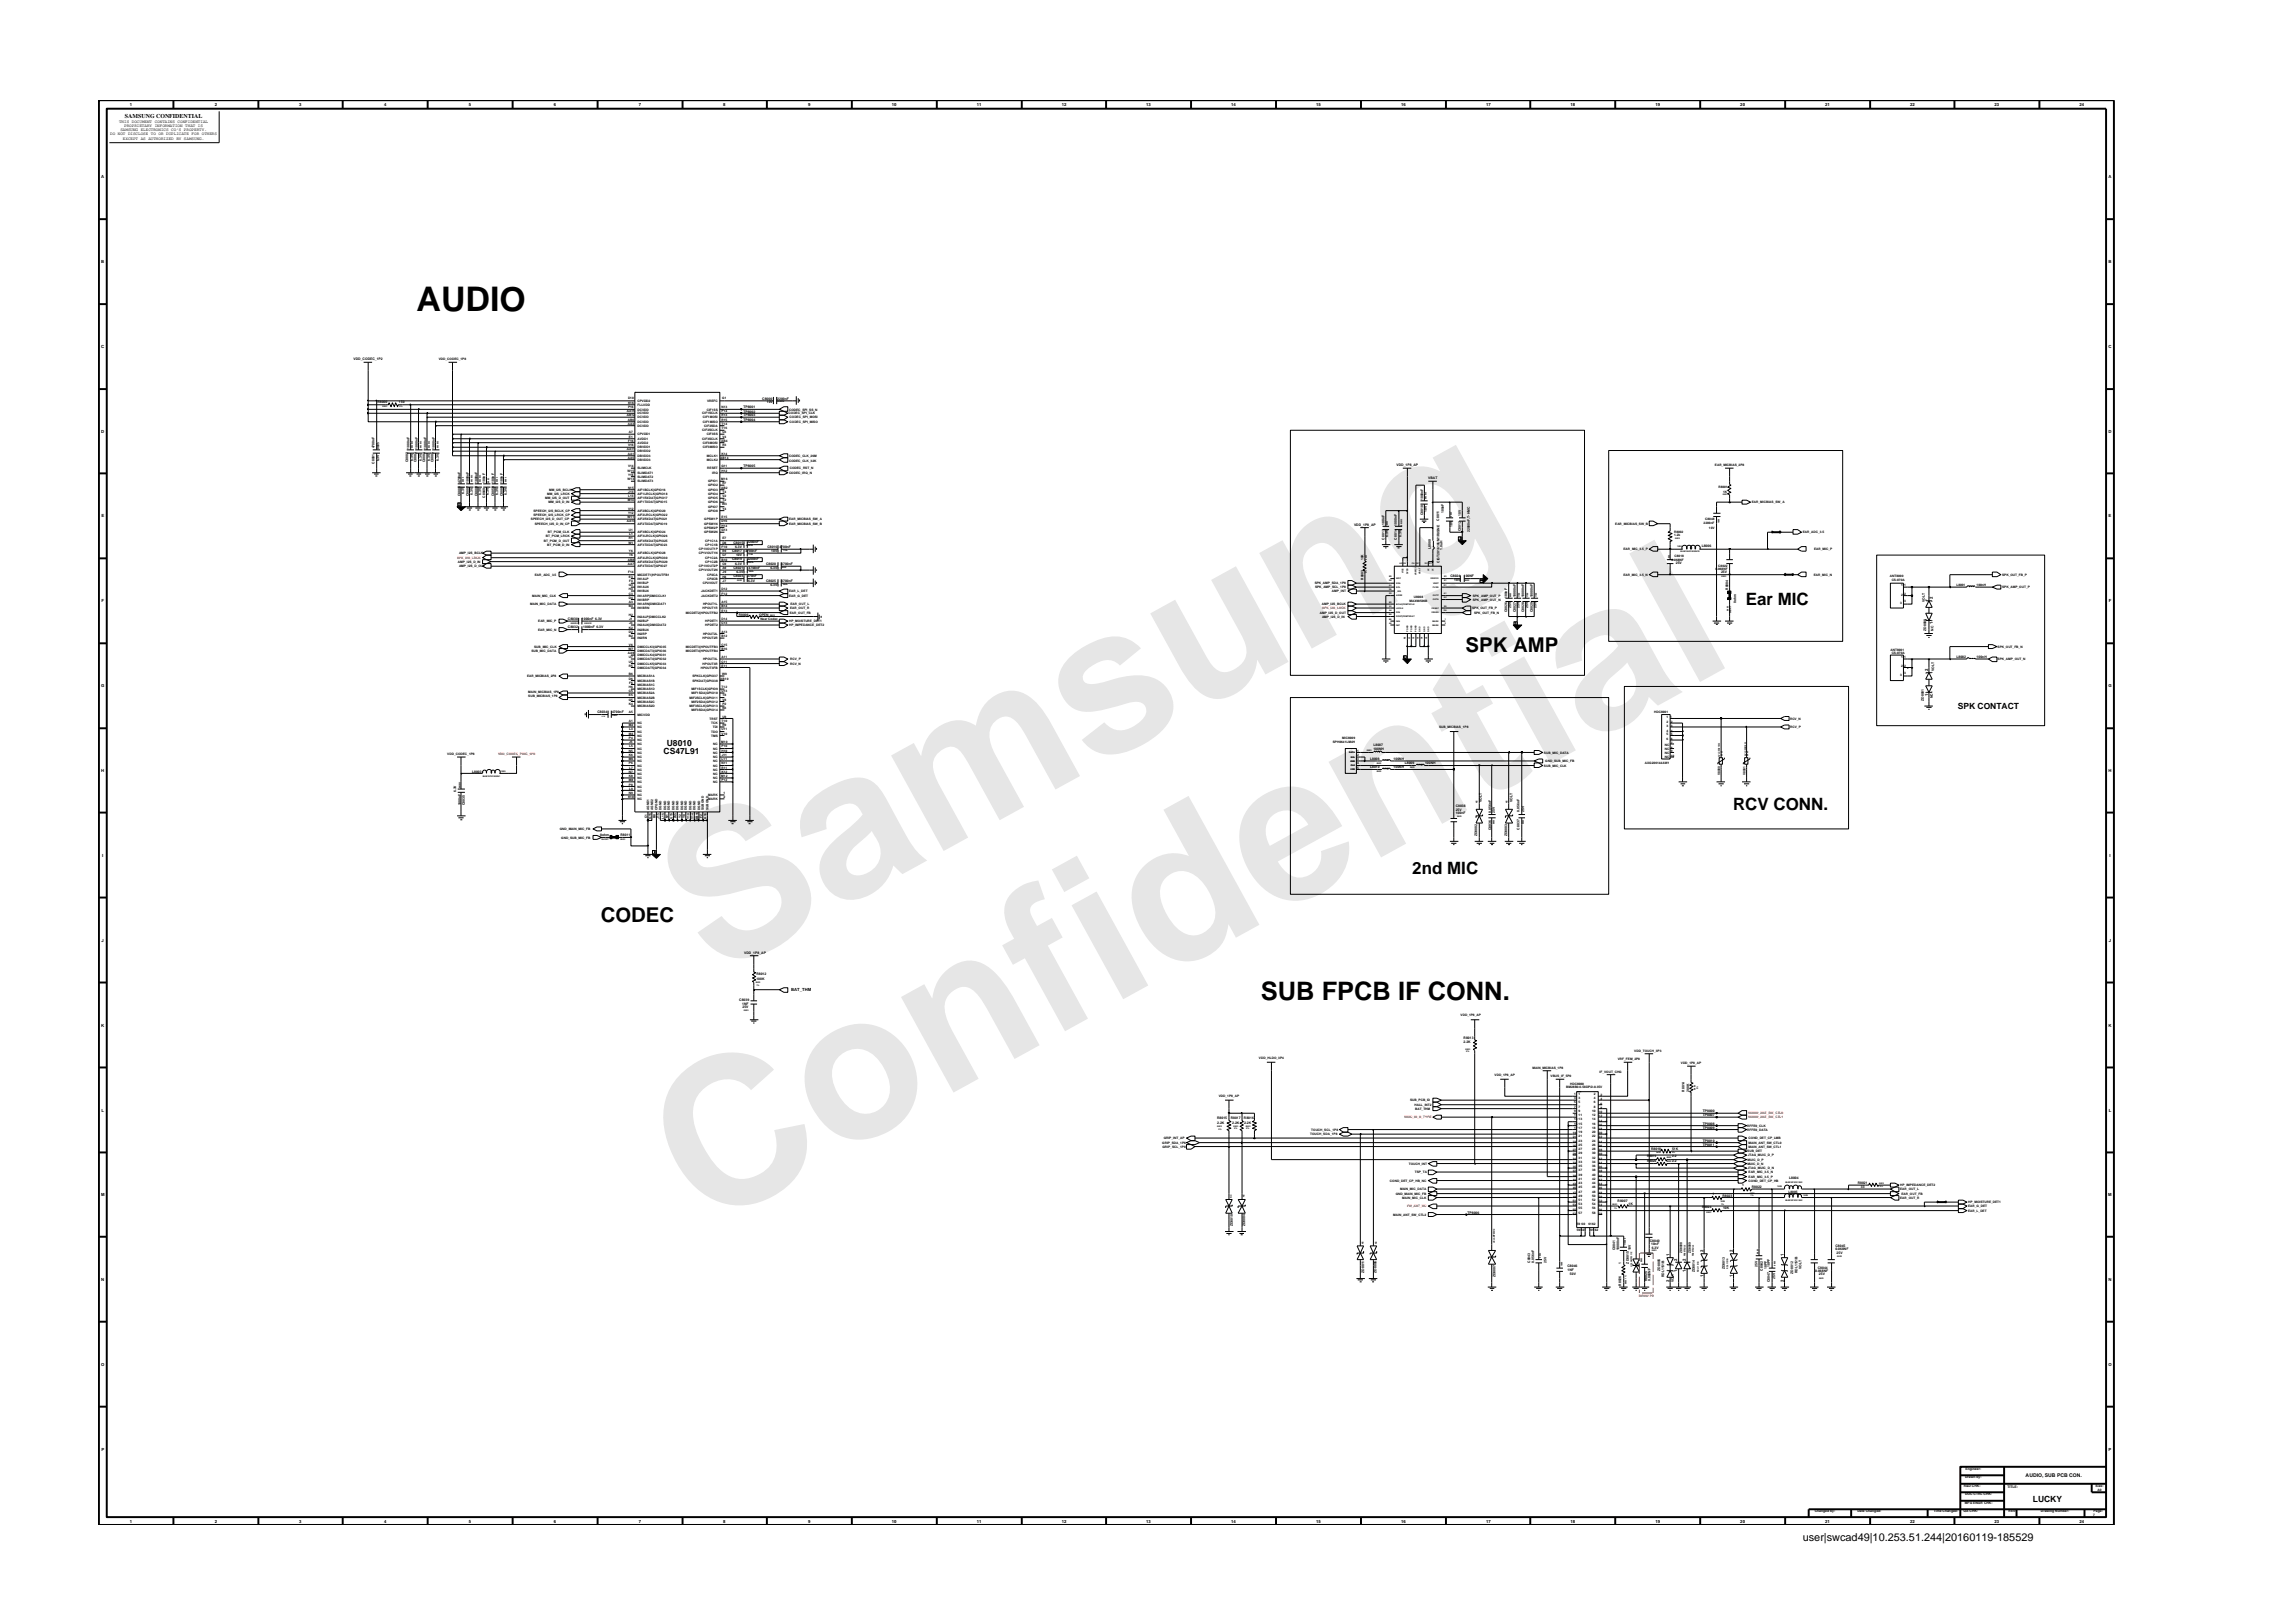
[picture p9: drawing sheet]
<svg xmlns="http://www.w3.org/2000/svg" width="297mm" height="210mm" viewBox="0 0 297 210" stroke-linecap="round" stroke-linejoin="round" font-family="sans-serif">
<defs><g id="words">
<g font-size="26.5" fill="#e6e6e6">
<text x="92.4" y="126.7" transform="rotate(-29 92.4 126.7)">Samsung</text>
<text x="91.1" y="159.4" transform="rotate(-29 91.1 159.4)">Confidential</text>
</g>
<text font-size="4.4" x="54" y="40.2">AUDIO</text>
<text font-size="3.3" x="163.4" y="129.5">SUB FPCB IF CONN.</text>
<g font-size="2.6">
<text x="189.9" y="84.5">SPK AMP</text>
<text x="77.8" y="119.4">CODEC</text>
</g>
<g font-size="2.2">
<text x="226.1" y="78.4">Ear MIC</text>
<text x="224.5" y="104.9">RCV CONN.</text>
<text x="183" y="113.3">2nd MIC</text>
</g>
<text font-size="1.4" x="233.5" y="199.7">user|swcad49|10.253.51.244|20160119-185529</text>
<g font-size="1.1">
<text x="253.6" y="91.9">SPK CONTACT</text>
<text x="86" y="97.7">CS47L91</text>
<text x="86.4" y="96.6">U8010</text>
<text x="263.3" y="194.6">LUCKY</text>
</g>
<text font-size=".8" x="16.2" y="15.3">SAMSUNG CONFIDENTIAL</text>
<text font-size=".7" x="262.4" y="191.4">AUDIO, SUB PCB CON.</text>
<g font-size=".5">
<text x="14.3" y="17.5">DO NOT DISCLOSE TO OR DUPLICATE FOR OTHERS</text>
<text x="15.4" y="15.9">THIS DOCUMENT CONTAINS CONFIDENTIAL</text>
<text x="15.6" y="17">SAMSUNG ELECTRONICS CO’S PROPERTY.</text>
<text x="16.1" y="16.4">PROPRIETARY INFORMATION THAT IS</text>
<text x="16.8" y="13.8">1</text>
<text x="27.8" y="13.8">2</text>
<text x="38.7" y="13.8">3</text>
<text x="49.7" y="13.8">4</text>
<text x="60.8" y="13.8">5</text>
<text x="71.8" y="13.8">6</text>
<text x="82.8" y="13.8">7</text>
<text x="93.7" y="13.8">8</text>
<text x="104.7" y="13.8">9</text>
<text x="115.5" y="13.8">10</text>
<text x="126.6" y="13.8">11</text>
<text x="137.6" y="13.8">12</text>
<text x="148.5" y="13.8">13</text>
<text x="159.5" y="13.8">14</text>
<text x="170.5" y="13.8">15</text>
<text x="181.5" y="13.8">16</text>
<text x="192.5" y="13.8">17</text>
<text x="203.4" y="13.8">18</text>
<text x="214.4" y="13.8">19</text>
<text x="225.4" y="13.8">20</text>
<text x="236.5" y="13.8">21</text>
<text x="247.5" y="13.8">22</text>
<text x="258.4" y="13.8">23</text>
<text x="269.4" y="13.8">24</text>
<text x="13.1" y="23.1">A</text>
<text x="15.9" y="18.1">EXCEPT AS AUTHORIZED BY SAMSUNG.</text>
<text x="273.1" y="23.1">A</text>
<text x="13.1" y="34.1">B</text>
<text x="273.1" y="34.1">B</text>
<text x="13.1" y="45.1">C</text>
<text x="273.1" y="45.1">C</text>
<text x="13.1" y="56.1">D</text>
<text x="273.1" y="56.1">D</text>
<text x="13.1" y="67">E</text>
<text x="273.1" y="67">E</text>
<text x="250.4" y="77.5" transform="rotate(-90 250.4 77.5)">2</text>
<text x="13.2" y="78">F</text>
<text x="250.4" y="80.9" transform="rotate(-90 250.4 80.9)">1</text>
<text x="273.2" y="78">F</text>
<text x="13.1" y="89">G</text>
<text x="249.8" y="86.9" transform="rotate(-90 249.8 86.9)">2</text>
<text x="273.1" y="89">G</text>
<text x="249.8" y="90.2" transform="rotate(-90 249.8 90.2)">1</text>
<text x="13.1" y="100.1">H</text>
<text x="273.1" y="100.1">H</text>
<text x="13.2" y="111">I</text>
<text x="273.3" y="111">I</text>
<text x="13.2" y="122">J</text>
<text x="273.2" y="122">J</text>
<text x="102.5" y="128.4">BAT_THM</text>
<text x="13.1" y="133">K</text>
<text x="273.1" y="133">K</text>
<text x="13.2" y="144">L</text>
<text x="273.2" y="144">L</text>
<text x="13.1" y="154.9">M</text>
<text x="273.1" y="154.9">M</text>
<text x="13.1" y="165.9">N</text>
<text x="216.3" y="166.1" transform="rotate(-90 216.3 166.1)">2</text>
<text x="216.3" y="162.7" transform="rotate(-90 216.3 162.7)">1</text>
<text x="217.3" y="164.8" transform="rotate(-90 217.3 164.8)">1</text>
<text x="217.3" y="163.3" transform="rotate(-90 217.3 163.3)">2</text>
<text x="218.4" y="164.8" transform="rotate(-90 218.4 164.8)">1</text>
<text x="218.4" y="163.3" transform="rotate(-90 218.4 163.3)">2</text>
<text x="220.7" y="165.5" transform="rotate(-90 220.7 165.5)">1</text>
<text x="220.7" y="162.1" transform="rotate(-90 220.7 162.1)">2</text>
<text x="224.5" y="165.5" transform="rotate(-90 224.5 165.5)">1</text>
<text x="224.5" y="162.1" transform="rotate(-90 224.5 162.1)">2</text>
<text x="231.1" y="166.1" transform="rotate(-90 231.1 166.1)">2</text>
<text x="231.1" y="162.7" transform="rotate(-90 231.1 162.7)">1</text>
<text x="273.1" y="165.9">N</text>
<text x="13.1" y="176.9">O</text>
<text x="273.1" y="176.9">O</text>
<text x="13.1" y="187.9">P</text>
<text x="273.1" y="187.9">P</text>
<text x="16.8" y="197.2">1</text>
<text x="27.8" y="197.2">2</text>
<text x="38.7" y="197.2">3</text>
<text x="49.7" y="197.2">4</text>
<text x="60.8" y="197.2">5</text>
<text x="71.8" y="197.2">6</text>
<text x="82.8" y="197.2">7</text>
<text x="93.7" y="197.2">8</text>
<text x="104.7" y="197.2">9</text>
<text x="115.5" y="197.2">10</text>
<text x="126.6" y="197.2">11</text>
<text x="137.6" y="197.2">12</text>
<text x="148.5" y="197.2">13</text>
<text x="159.5" y="197.2">14</text>
<text x="170.5" y="197.2">15</text>
<text x="181.5" y="197.2">16</text>
<text x="192.5" y="197.2">17</text>
<text x="203.4" y="197.2">18</text>
<text x="214.4" y="197.2">19</text>
<text x="225.4" y="197.2">20</text>
<text x="236.5" y="197.2">21</text>
<text x="247.5" y="197.2">22</text>
<text x="258.4" y="197.2">23</text>
<text x="269.4" y="197.2">24</text>
</g>
<g font-size=".4">
<text x="45.8" y="46.7">VDD_CODEC_1P2</text>
<text x="56.8" y="46.7">VDD_CODEC_1P8</text>
<text x="48.9" y="52.3">R8000</text>
<text x="51.7" y="52.3">150</text>
<text x="81.2" y="53.4">AA15</text>
<text x="81.2" y="53.9">AB12</text>
<text x="81.4" y="52.3">K16</text>
<text x="81.4" y="51.7">D10</text>
<text x="81.4" y="52.8">P16</text>
<text x="82.6" y="53.7">DCVDD</text>
<text x="82.6" y="52.6">FLLVDD</text>
<text x="82.6" y="53.2">DCVDD</text>
<text x="82.6" y="52.1">CPVDD2</text>
<text x="91" y="53.7">CIF1SCLK</text>
<text x="91.6" y="53.2">CIF1SS</text>
<text x="91.6" y="52.1">VREFC</text>
<text x="93.5" y="52.8">N13</text>
<text x="93.5" y="53.9">R13</text>
<text x="93.5" y="53.4">P14</text>
<text x="93.6" y="51.7">G1</text>
<text x="96.3" y="53.4">TP8002</text>
<text x="96.3" y="52.9">TP8001</text>
<text x="96.3" y="54">TP8003</text>
<text x="98.7" y="51.8">C8000</text>
<text x="99.3" y="52.3">10V</text>
<text x="100.7" y="51.8">2200nF</text>
<text x="102.2" y="53.7">CODEC_SPI_CLK</text>
<text x="102.2" y="53.2">CODEC_SPI_SS_N</text>
<text x="48.5" y="58.1" transform="rotate(-90 48.5 58.1)">4700nF</text>
<text x="49.1" y="59.8" transform="rotate(-90 49.1 59.8)">6.3V</text>
<text x="49.1" y="58.2" transform="rotate(-90 49.1 58.2)">0805</text>
<text x="52.9" y="59.9" transform="rotate(-90 52.9 59.9)">C8002</text>
<text x="53" y="58.1" transform="rotate(-90 53 58.1)">1000nF</text>
<text x="53.5" y="59.7" transform="rotate(-90 53.5 59.7)">6.3V</text>
<text x="54" y="59.9" transform="rotate(-90 54 59.9)">C8003</text>
<text x="54.1" y="58.1" transform="rotate(-90 54.1 58.1)">1000nF</text>
<text x="54.6" y="59.7" transform="rotate(-90 54.6 59.7)">6.3V</text>
<text x="55.1" y="59.9" transform="rotate(-90 55.1 59.9)">C8004</text>
<text x="55.2" y="58.1" transform="rotate(-90 55.2 58.1)">1000nF</text>
<text x="55.7" y="59.7" transform="rotate(-90 55.7 59.7)">6.3V</text>
<text x="56.2" y="59.9" transform="rotate(-90 56.2 59.9)">C8005</text>
<text x="56.3" y="58.1" transform="rotate(-90 56.3 58.1)">1000nF</text>
<text x="56.8" y="59.7" transform="rotate(-90 56.8 59.7)">6.3V</text>
<text x="81.2" y="58.3">AA11</text>
<text x="81.3" y="54.5">AB6</text>
<text x="81.3" y="58.9">AA1</text>
<text x="81.3" y="55">AA3</text>
<text x="81.3" y="59.4">AA5</text>
<text x="81.4" y="57.8">V16</text>
<text x="81.4" y="57.2">F16</text>
<text x="81.5" y="56.1">A7</text>
<text x="81.5" y="56.7">E1</text>
<text x="82.6" y="56.4">CPVDD1</text>
<text x="82.6" y="58.1">DBVDD1</text>
<text x="82.6" y="54.8">DCVDD</text>
<text x="82.6" y="59.2">DBVDD3</text>
<text x="82.6" y="58.6">DBVDD2</text>
<text x="82.6" y="55.3">DCVDD</text>
<text x="82.6" y="59.7">DBVDD3</text>
<text x="82.6" y="57.5">AVDD2</text>
<text x="82.6" y="54.2">DCVDD</text>
<text x="82.6" y="57">AVDD1</text>
<text x="91" y="57">CIF3SCLK</text>
<text x="91" y="55.9">CIF2SCLK</text>
<text x="91" y="57.5">CIF3MOSI</text>
<text x="91" y="54.2">CIF1MOSI</text>
<text x="91" y="54.8">CIF1MISO</text>
<text x="91" y="58.1">CIF3MISO</text>
<text x="91.2" y="55.3">CIF2SDA</text>
<text x="91.6" y="56.4">CIF3SS</text>
<text x="91.6" y="59.2">MCLK1</text>
<text x="91.6" y="59.7">MCLK2</text>
<text x="93.3" y="59.4">AB14</text>
<text x="93.4" y="57.2">AB4</text>
<text x="93.5" y="58.9">K14</text>
<text x="93.5" y="54.5">R15</text>
<text x="93.5" y="55.6">T16</text>
<text x="93.5" y="55">T14</text>
<text x="93.6" y="56.1">U3</text>
<text x="93.6" y="57.8">R3</text>
<text x="93.6" y="56.7">V4</text>
<text x="96.3" y="54.5">TP8004</text>
<text x="102.2" y="59.9">CODEC_CLK_32K</text>
<text x="102.2" y="59.2">CODEC_CLK_26M</text>
<text x="102.3" y="54.2">CODEC_SPI_MOSI</text>
<text x="102.3" y="54.8">CODEC_SPI_MISO</text>
<text x="48.5" y="60.1" transform="rotate(-90 48.5 60.1)">C8001</text>
<text x="59.6" y="64.3" transform="rotate(-90 59.6 64.3)">C8006</text>
<text x="59.6" y="62.6" transform="rotate(-90 59.6 62.6)">4700nF</text>
<text x="60.1" y="64" transform="rotate(-90 60.1 64)">6.3V</text>
<text x="60.7" y="64.3" transform="rotate(-90 60.7 64.3)">C8007</text>
<text x="60.7" y="62.6" transform="rotate(-90 60.7 62.6)">1000nF</text>
<text x="61.2" y="64.1" transform="rotate(-90 61.2 64.1)">6.3V</text>
<text x="61.8" y="64.3" transform="rotate(-90 61.8 64.3)">C8008</text>
<text x="61.8" y="62.6" transform="rotate(-90 61.8 62.6)">1000nF</text>
<text x="62.3" y="64.1" transform="rotate(-90 62.3 64.1)">6.3V</text>
<text x="62.8" y="64.5" transform="rotate(-90 62.8 64.5)">C8049</text>
<text x="62.8" y="62.6" transform="rotate(-90 62.8 62.6)">100nF</text>
<text x="63.3" y="64.1" transform="rotate(-90 63.3 64.1)">6.3V</text>
<text x="64" y="62.6" transform="rotate(-90 64 62.6)">100nF</text>
<text x="64" y="64.3" transform="rotate(-90 64 64.3)">C8050</text>
<text x="64.5" y="64.1" transform="rotate(-90 64.5 64.1)">6.3V</text>
<text x="65.1" y="64.3" transform="rotate(-90 65.1 64.3)">C8009</text>
<text x="65.1" y="62.6" transform="rotate(-90 65.1 62.6)">100nF</text>
<text x="65.6" y="64.1" transform="rotate(-90 65.6 64.1)">6.3V</text>
<text x="70.6" y="64.7">MM_I2S_D_OUT</text>
<text x="70.9" y="64.1">MM_I2S_LRCK</text>
<text x="71.1" y="65.2">MM_I2S_D_IN</text>
<text x="71.1" y="63.6">MM_I2S_BCLK</text>
<text x="81.3" y="62.2">W13</text>
<text x="81.3" y="61.1">W15</text>
<text x="81.3" y="64.9">M14</text>
<text x="81.4" y="63.3">N15</text>
<text x="81.4" y="61.6">Y16</text>
<text x="81.4" y="60.5">V14</text>
<text x="81.4" y="64.4">L13</text>
<text x="81.4" y="63.8">J13</text>
<text x="82.6" y="62.5">SLIMDAT3</text>
<text x="82.6" y="61.9">SLIMDAT2</text>
<text x="82.6" y="64.1">AIF1LRCLK|GPIO18</text>
<text x="82.6" y="60.8">SLIMCLK</text>
<text x="82.6" y="63.6">AIF1BCLK|GPIO16</text>
<text x="82.6" y="65.2">AIF1TXDAT|GPIO15</text>
<text x="82.6" y="64.7">AIF1RXDAT|GPIO17</text>
<text x="82.6" y="61.4">SLIMDAT1</text>
<text x="91.6" y="60.8">RESET</text>
<text x="91.7" y="64.7">GPIO5</text>
<text x="91.7" y="63.6">GPIO3</text>
<text x="91.7" y="62.5">GPIO1</text>
<text x="91.7" y="65.2">GPIO6</text>
<text x="91.7" y="64.1">GPIO4</text>
<text x="91.7" y="63">GPIO2</text>
<text x="91.7" y="65.8">GPIO7</text>
<text x="92.3" y="61.4">IRQ</text>
<text x="93.4" y="63.3">AB2</text>
<text x="93.4" y="62.2">M16</text>
<text x="93.4" y="60.5">G11</text>
<text x="93.5" y="61.1">H12</text>
<text x="93.5" y="65.5">W3</text>
<text x="93.6" y="62.7">R7</text>
<text x="93.6" y="64.4">V2</text>
<text x="93.6" y="64.9">T2</text>
<text x="93.6" y="63.8">T4</text>
<text x="96.3" y="60.6">TP8005</text>
<text x="102.2" y="61.4">CODEC_IRQ_N</text>
<text x="102.3" y="60.8">CODEC_RST_N</text>
<text x="180.9" y="60.4">VDD_1P8_AP</text>
<text x="184.3" y="64.8" transform="rotate(-90 184.3 64.8)">1000nF</text>
<text x="185" y="62.1">VBAT</text>
<text x="222.2" y="60.4">EAR_MICBIAS_2P8</text>
<text x="222.6" y="63.3">R8001</text>
<text x="223.2" y="63.9">1K</text>
<text x="226.9" y="65.2">EAR_MICBIAS_SW_A</text>
<text x="59.5" y="71.8">AMP_I2S_BCLK</text>
<text x="68.8" y="67.4">SPEECH_I2S_D_OUT_CP</text>
<text x="69.1" y="66.3">SPEECH_I2S_BCLK_CP</text>
<text x="69.1" y="66.9">SPEECH_I2S_LRCK_CP</text>
<text x="69.3" y="68">SPEECH_I2S_D_IN_CP</text>
<text x="70.5" y="70.2">BT_PCM_D_OUT</text>
<text x="70.7" y="69.6">BT_PCM_LRCK</text>
<text x="70.9" y="70.7">BT_PCM_D_IN</text>
<text x="71" y="69.1">BT_PCM_CLK</text>
<text x="81.2" y="67.7">AA13</text>
<text x="81.3" y="67.1">W11</text>
<text x="81.4" y="66.6">Y12</text>
<text x="81.4" y="66">V12</text>
<text x="81.4" y="70.5">W1</text>
<text x="81.5" y="69.9">R1</text>
<text x="81.5" y="68.8">U1</text>
<text x="81.5" y="71.6">Y6</text>
<text x="81.5" y="69.4">L1</text>
<text x="82.6" y="70.7">AIF3TXDAT|GPIO23</text>
<text x="82.6" y="67.4">AIF2RXDAT|GPIO21</text>
<text x="82.6" y="66.9">AIF2LRCLK|GPIO22</text>
<text x="82.6" y="68">AIF2TXDAT|GPIO19</text>
<text x="82.6" y="71.8">AIF4BCLK|GPIO28</text>
<text x="82.6" y="66.3">AIF2BCLK|GPIO20</text>
<text x="82.6" y="70.2">AIF3RXDAT|GPIO25</text>
<text x="82.6" y="69.6">AIF3LRCLK|GPIO26</text>
<text x="82.6" y="69.1">AIF3BCLK|GPIO24</text>
<text x="90.5" y="71.8">CP1VOUT1N</text>
<text x="90.5" y="71.3">CP1VOUT1P</text>
<text x="91.2" y="69.1">GPSW2N</text>
<text x="91.2" y="68">GPSW1N</text>
<text x="91.2" y="68.5">GPSW2P</text>
<text x="91.2" y="67.4">GPSW1P</text>
<text x="91.4" y="70.2">CP1C1A</text>
<text x="91.4" y="70.7">CP1C1B</text>
<text x="91.7" y="66.3">GPIO8</text>
<text x="93.4" y="68.8">G13</text>
<text x="93.5" y="68.3">H14</text>
<text x="93.5" y="67.7">D16</text>
<text x="93.5" y="67.1">E15</text>
<text x="93.5" y="71">F10</text>
<text x="93.6" y="70.5">D8</text>
<text x="93.6" y="66">Y4</text>
<text x="93.6" y="69.9">E7</text>
<text x="93.6" y="71.6">E9</text>
<text x="94.8" y="71.5">C8017</text>
<text x="95" y="70.5">C8015</text>
<text x="95.2" y="71">6.3V</text>
<text x="96.6" y="71.5">4700nF</text>
<text x="96.8" y="70.4">2200nF</text>
<text x="99.4" y="71">C8016</text>
<text x="99.9" y="71.5">10V</text>
<text x="101" y="71">4700nF</text>
<text x="102.2" y="67.4">EAR_MICBIAS_SW_A</text>
<text x="102.2" y="68">EAR_MICBIAS_SW_B</text>
<text x="175.4" y="68.1">VDD_1P8_AP</text>
<text x="179.3" y="69.9" transform="rotate(-90 179.3 69.9)">C8013</text>
<text x="179.3" y="68" transform="rotate(-90 179.3 68)">100nF</text>
<text x="179.8" y="69.5" transform="rotate(-90 179.8 69.5)">6.3V</text>
<text x="180.9" y="69.9" transform="rotate(-90 180.9 69.9)">C8014</text>
<text x="180.9" y="68.1" transform="rotate(-90 180.9 68.1)">1000nF</text>
<text x="181.5" y="69.5" transform="rotate(-90 181.5 69.5)">6.3V</text>
<text x="184.3" y="66.7" transform="rotate(-90 184.3 66.7)">C8010</text>
<text x="184.9" y="66.3" transform="rotate(-90 184.9 66.3)">10V</text>
<text x="185.3" y="71.1" transform="rotate(-90 185.3 71.1)">L8000</text>
<text x="186.4" y="67.4" transform="rotate(-90 186.4 67.4)">C8011</text>
<text x="186.9" y="71.2" transform="rotate(-90 186.9 71.2)">1.0uH</text>
<text x="187" y="66.5" transform="rotate(-90 187 66.5)">100nF</text>
<text x="188.1" y="68.3" transform="rotate(-90 188.1 68.3)">10V</text>
<text x="189.2" y="68.8" transform="rotate(-90 189.2 68.8)">C8012</text>
<text x="189.2" y="66.8" transform="rotate(-90 189.2 66.8)">10V</text>
<text x="190.4" y="68.9" transform="rotate(-90 190.4 68.9)">22000nF,T-HMC</text>
<text x="209.2" y="68">EAR_MICBIAS_SW_B</text>
<text x="210.3" y="71.3">EAR_MIC_3.5_P</text>
<text x="216.9" y="69.1">R8002</text>
<text x="216.9" y="69.5">1.2k</text>
<text x="220.4" y="70.9">L8006</text>
<text x="220.7" y="67.9">2200nF</text>
<text x="220.9" y="67.4">C8048</text>
<text x="221.4" y="68.5">10V</text>
<text x="233.5" y="69.1">EAR_ADC_3.5</text>
<text x="235" y="71.3">EAR_MIC_P</text>
<text x="59.3" y="72.9">AMP_I2S_D_IN</text>
<text x="59.5" y="73.5">AMP_I2S_D_OUT</text>
<text x="68.9" y="77.3">MAIN_MIC_CLK</text>
<text x="69.3" y="74.6">EAR_ADC_3.5</text>
<text x="81.3" y="72.7">AB8</text>
<text x="81.3" y="73.2">AA7</text>
<text x="81.4" y="74.3">F14</text>
<text x="81.5" y="76">G3</text>
<text x="81.5" y="77.1">C3</text>
<text x="81.5" y="76.5">H4</text>
<text x="81.5" y="77.6">D4</text>
<text x="81.5" y="74.9">E3</text>
<text x="81.5" y="72.1">T6</text>
<text x="81.5" y="75.4">F4</text>
<text x="82.6" y="72.9">AIF4RXDAT|GPIO29</text>
<text x="82.6" y="73.5">AIF4TXDAT|GPIO27</text>
<text x="82.6" y="77.3">IN1ARP|DMICCLK1</text>
<text x="82.6" y="76.2">IN1ALN</text>
<text x="82.6" y="74.6">MICDET1|HPOUTFB1</text>
<text x="82.6" y="76.7">IN1BLN</text>
<text x="82.6" y="77.8">IN1BRP</text>
<text x="82.6" y="72.4">AIF4LRCLK|GPIO30</text>
<text x="82.6" y="75.7">IN1BLP</text>
<text x="82.6" y="75.1">IN1ALP</text>
<text x="90.5" y="74">CP1VOUT2N</text>
<text x="90.5" y="73.5">CP1VOUT2P</text>
<text x="90.8" y="77.3">JACKDET2</text>
<text x="90.8" y="76.7">JACKDET1</text>
<text x="91" y="75.7">CP2VOUT</text>
<text x="91.4" y="72.4">CP1C2A</text>
<text x="91.4" y="72.9">CP1C2B</text>
<text x="91.6" y="75.1">CP2CB</text>
<text x="91.6" y="74.6">CP2CA</text>
<text x="93.5" y="72.7">B10</text>
<text x="93.5" y="76.5">D12</text>
<text x="93.5" y="77.1">F12</text>
<text x="93.6" y="73.8">A9</text>
<text x="93.6" y="72.1">C7</text>
<text x="93.6" y="73.2">C9</text>
<text x="93.6" y="74.9">H8</text>
<text x="93.6" y="75.4">J7</text>
<text x="93.6" y="74.3">J9</text>
<text x="94.8" y="72.6">C8019</text>
<text x="95" y="73.7">C8021</text>
<text x="95" y="74.8">C8023</text>
<text x="95.2" y="73.2">6.3V</text>
<text x="95.3" y="72.1">10V</text>
<text x="95.4" y="74.3">6.3V</text>
<text x="96.8" y="74.8">470nF</text>
<text x="96.8" y="72.6">2200nF</text>
<text x="96.9" y="75.4">6.3V</text>
<text x="97" y="73.7">4700nF</text>
<text x="99.2" y="73.2">C8020</text>
<text x="99.2" y="75.4">C8025</text>
<text x="99.8" y="73.7">6.3V</text>
<text x="99.8" y="75.9">6.3V</text>
<text x="101.2" y="73.2">4700nF</text>
<text x="101.2" y="75.4">4700nF</text>
<text x="102.2" y="76.7">EAR_L_DET</text>
<text x="102.2" y="77.3">EAR_G_DET</text>
<text x="170.3" y="75.7">SPK_AMP_SDA_1P8</text>
<text x="170.4" y="76.2">SPK_AMP_SCL_1P8</text>
<text x="172.5" y="76.7">AMP_INT</text>
<text x="176.6" y="75.1" transform="rotate(-90 176.6 75.1)">R8003</text>
<text x="176.6" y="72.6" transform="rotate(-90 176.6 72.6)">10K</text>
<text x="182.6" y="78">MAX98506B</text>
<text x="183.1" y="77.5">U8008</text>
<text x="186.5" y="72.9" transform="rotate(-90 186.5 72.9)">CIGT201610UM1R0SNE</text>
<text x="187.9" y="74.8">C8024</text>
<text x="188.4" y="75.3">10V</text>
<text x="189.6" y="74.8">100NF</text>
<text x="190.8" y="77.3">SPK_AMP_OUT_P</text>
<text x="190.8" y="77.8">SPK_AMP_OUT_N</text>
<text x="195.3" y="77.5" transform="rotate(-90 195.3 77.5)">100nF</text>
<text x="196.4" y="77.4" transform="rotate(-90 196.4 77.4)">10000nF</text>
<text x="197.5" y="77.4" transform="rotate(-90 197.5 77.4)">10000nF</text>
<text x="198.6" y="77.4" transform="rotate(-90 198.6 77.4)">10000nF</text>
<text x="210.3" y="74.6">EAR_MIC_3.5_N</text>
<text x="216.5" y="72.6">0.068NF</text>
<text x="216.9" y="72.2">C8018</text>
<text x="217.1" y="73.1">25V</text>
<text x="222.2" y="73.9">0.068NF</text>
<text x="222.6" y="73.4">C8022</text>
<text x="223" y="74.2">25V</text>
<text x="223.9" y="76.4" transform="rotate(-90 223.9 76.4)">R8004</text>
<text x="235" y="74.6">EAR_MIC_N</text>
<text x="244.8" y="74.8">ANT8000</text>
<text x="245.1" y="75.3">CS-070A</text>
<text x="246.3" y="75.9">1</text>
<text x="246.3" y="77.2">2</text>
<text x="246.7" y="78">3</text>
<text x="246.7" y="76">1</text>
<text x="246.7" y="77.1">2</text>
<text x="253.4" y="75.9">L8001</text>
<text x="256.1" y="75.9">100nH</text>
<text x="259.4" y="74.6">SPK_OUT_FB_P</text>
<text x="259.4" y="76.2">SPK_AMP_OUT_P</text>
<text x="68.7" y="78.4">MAIN_MIC_DATA</text>
<text x="69.2" y="83.9">SUB_MIC_CLK</text>
<text x="69.7" y="81.7">EAR_MIC_N</text>
<text x="69.7" y="80.6">EAR_MIC_P</text>
<text x="73.6" y="81.4">C8032</text>
<text x="73.6" y="80.3">C8030</text>
<text x="75.4" y="80.3">1000nF 6.3V</text>
<text x="75.6" y="81.4">1000nF 6.3V</text>
<text x="81.5" y="78.2">A3</text>
<text x="81.5" y="82.6">B2</text>
<text x="81.5" y="78.7">B4</text>
<text x="81.5" y="79.8">H2</text>
<text x="81.5" y="81.5">K2</text>
<text x="81.5" y="82">D2</text>
<text x="81.5" y="83.7">V6</text>
<text x="81.5" y="80.4">J1</text>
<text x="81.5" y="80.9">J3</text>
<text x="82.6" y="83.9">DMICCLK3|GPIO35</text>
<text x="82.6" y="78.4">IN1ARN|DMICDAT1</text>
<text x="82.6" y="82.8">IN2RN</text>
<text x="82.6" y="78.9">IN1BRN</text>
<text x="82.6" y="80.6">IN2BLP</text>
<text x="82.6" y="80">IN2ALP|DMICCLK2</text>
<text x="82.6" y="81.7">IN2BLN</text>
<text x="82.6" y="81.1">IN2ALN|DMICDAT2</text>
<text x="82.6" y="82.2">IN2RP</text>
<text x="88.8" y="83.9">MICDET3|HPOUTFB3</text>
<text x="88.8" y="79.5">MICDET2|HPOUTFB2</text>
<text x="91" y="82.8">HPOUT2R</text>
<text x="91" y="78.9">HPOUT1R</text>
<text x="91.1" y="82.2">HPOUT2L</text>
<text x="91.1" y="78.4">HPOUT1L</text>
<text x="91.4" y="81.1">HPDET2</text>
<text x="91.4" y="80.6">HPDET1</text>
<text x="93.5" y="82">A13</text>
<text x="93.5" y="78.2">A15</text>
<text x="93.5" y="80.9">C13</text>
<text x="93.5" y="83.7">C15</text>
<text x="93.5" y="82.6">B12</text>
<text x="93.5" y="78.7">B14</text>
<text x="93.5" y="80.4">D14</text>
<text x="93.5" y="79.3">E13</text>
<text x="95.7" y="79.8">R8006</text>
<text x="98.3" y="79.8">OPEN</text>
<text x="98.5" y="80.3">Near Codec</text>
<text x="102.2" y="81.1">HP_IMPEDANCE_DET2</text>
<text x="102.2" y="80.6">HP_MOISTURE_DET1</text>
<text x="102.3" y="79.5">EAR_OUT_FB</text>
<text x="102.4" y="78.9">EAR_OUT_R</text>
<text x="102.4" y="78.4">EAR_OUT_L</text>
<text x="171" y="79.5">AMP_I2S_D_OUT</text>
<text x="171.2" y="78.4">AMP_I2S_BCLK</text>
<text x="171.3" y="80">AMP_I2S_D_IN</text>
<text x="190.7" y="78.9">SPK_OUT_FB_P</text>
<text x="191" y="79.5">SPK_OUT_FB_N</text>
<text x="195.3" y="79.3" transform="rotate(-90 195.3 79.3)">C8026</text>
<text x="195.8" y="78.8" transform="rotate(-90 195.8 78.8)">25V</text>
<text x="196.4" y="79.3" transform="rotate(-90 196.4 79.3)">C8027</text>
<text x="196.9" y="78.8" transform="rotate(-90 196.9 78.8)">25V</text>
<text x="197.5" y="79.3" transform="rotate(-90 197.5 79.3)">C8028</text>
<text x="198" y="78.8" transform="rotate(-90 198 78.8)">25V</text>
<text x="198.6" y="79.3" transform="rotate(-90 198.6 79.3)">C8029</text>
<text x="199.1" y="78.8" transform="rotate(-90 199.1 78.8)">25V</text>
<text x="224.9" y="78.2" transform="rotate(-90 224.9 78.2)">0ohm</text>
<text x="246.2" y="78.2">3</text>
<text x="249.4" y="78" transform="rotate(-90 249.4 78)">VOLT</text>
<text x="249.5" y="81.7" transform="rotate(-90 249.5 81.7)">ZD8000</text>
<text x="250.5" y="81.7" transform="rotate(-90 250.5 81.7)">NC</text>
<text x="258.8" y="83.9">SPK_OUT_FB_N</text>
<text x="68.3" y="87.6">EAR_MICBIAS_2P8</text>
<text x="68.4" y="89.8">MAIN_MICBIAS_1P8</text>
<text x="68.9" y="84.4">SUB_MIC_DATA</text>
<text x="81.3" y="84.8">AA9</text>
<text x="81.4" y="84.2">W7</text>
<text x="81.5" y="89.7">C5</text>
<text x="81.5" y="87.5">B6</text>
<text x="81.5" y="89.1">H6</text>
<text x="81.5" y="85.9">U5</text>
<text x="81.5" y="85.3">U7</text>
<text x="81.5" y="88.1">D6</text>
<text x="81.5" y="86.4">R5</text>
<text x="81.5" y="88.6">F6</text>
<text x="82.6" y="85">DMICCLK4|GPIO31</text>
<text x="82.6" y="87.7">MICBIAS1A</text>
<text x="82.6" y="84.4">DMICDAT3|GPIO36</text>
<text x="82.6" y="89.9">MICBIAS2A</text>
<text x="82.6" y="89.4">MICBIAS1D</text>
<text x="82.6" y="86.1">DMICCLK5|GPIO33</text>
<text x="82.6" y="85.5">DMICDAT4|GPIO32</text>
<text x="82.6" y="88.3">MICBIAS1B</text>
<text x="82.6" y="88.8">MICBIAS1C</text>
<text x="82.6" y="86.6">DMICDAT5|GPIO34</text>
<text x="88.8" y="84.4">MICDET4|HPOUTFB4</text>
<text x="89.6" y="89.4">MIF1SCLK|GPIO9</text>
<text x="89.6" y="89.9">MIF1SDA|GPIO10</text>
<text x="89.7" y="87.7">SPKCLK|GPIO37</text>
<text x="89.7" y="88.3">SPKDAT|GPIO38</text>
<text x="90.8" y="86.6">HPOUT3FB</text>
<text x="91" y="86.1">HPOUT3R</text>
<text x="91.1" y="85.5">HPOUT3L</text>
<text x="93.3" y="88.1">AB10</text>
<text x="93.5" y="85.3">A11</text>
<text x="93.5" y="85.9">C11</text>
<text x="93.5" y="84.2">B16</text>
<text x="93.5" y="89.7">U13</text>
<text x="93.5" y="86.4">E11</text>
<text x="93.5" y="89.1">T12</text>
<text x="93.5" y="87.5">W9</text>
<text x="102.3" y="86.1">RCV_N</text>
<text x="102.4" y="85.5">RCV_P</text>
<text x="244.9" y="84.3">ANT8001</text>
<text x="245.1" y="84.7">CS-070A</text>
<text x="246.2" y="87.5">3</text>
<text x="246.3" y="85.3">1 1</text>
<text x="246.3" y="86.5">2</text>
<text x="246.7" y="87.4">3</text>
<text x="246.7" y="86.4">2</text>
<text x="250.6" y="86.9" transform="rotate(-90 250.6 86.9)">VOLT</text>
<text x="253.4" y="85.2">L8002</text>
<text x="256.1" y="85.2">100nH</text>
<text x="258.8" y="85.5">SPK_AMP_OUT_N</text>
<text x="68.4" y="90.3">SUB_MICBIAS_1P8</text>
<text x="77.4" y="92.4">C8034</text>
<text x="79.3" y="92.4">4700nF</text>
<text x="81.4" y="94.1">M2</text>
<text x="81.4" y="95.2">M4</text>
<text x="81.5" y="90.8">G5</text>
<text x="81.5" y="93.5">A1</text>
<text x="81.5" y="92.4">A5</text>
<text x="81.5" y="91.3">K4</text>
<text x="81.5" y="95.7">P4</text>
<text x="81.5" y="90.2">E5</text>
<text x="81.5" y="94.6">L3</text>
<text x="82.6" y="92.7">MICVDD</text>
<text x="82.6" y="93.8">NC</text>
<text x="82.6" y="91">MICBIAS2C</text>
<text x="82.6" y="94.3">NC</text>
<text x="82.6" y="95.4">NC</text>
<text x="82.6" y="91.6">MICBIAS2D</text>
<text x="82.6" y="94.9">NC</text>
<text x="82.6" y="90.5">MICBIAS2B</text>
<text x="89.3" y="91.6">MIF3SCLK|GPIO13</text>
<text x="89.3" y="90.5">MIF2SCLK|GPIO11</text>
<text x="89.6" y="91">MIF2SDA|GPIO12</text>
<text x="89.6" y="92.1">MIF3SDA|GPIO14</text>
<text x="91.9" y="93.2">TRST</text>
<text x="92.1" y="95.4">TMS</text>
<text x="92.1" y="94.9">TDO</text>
<text x="92.1" y="93.8">TCK</text>
<text x="92.3" y="94.3">TDI</text>
<text x="93.5" y="94.6">U11</text>
<text x="93.5" y="95.2">V10</text>
<text x="93.5" y="93.5">T10</text>
<text x="93.6" y="93">U9</text>
<text x="93.6" y="91.9">N3</text>
<text x="93.6" y="94.1">R9</text>
<text x="93.6" y="90.8">V8</text>
<text x="93.6" y="91.3">P2</text>
<text x="93.6" y="90.2">T8</text>
<text x="173.9" y="95.7">MIC8009</text>
<text x="186.4" y="94.3">SUB_MICBIAS_1P8</text>
<text x="214.3" y="92.3">HDC8001</text>
<text x="215.9" y="93.1">1 1</text>
<text x="215.9" y="94.2">3</text>
<text x="215.9" y="95.3">5</text>
<text x="215.9" y="93.7">2</text>
<text x="215.9" y="94.8">4</text>
<text x="215.9" y="95.9">6</text>
<text x="216.5" y="93.7">2</text>
<text x="216.5" y="94.8">4</text>
<text x="216.5" y="95.9">6</text>
<text x="216.5" y="94.2">3</text>
<text x="216.5" y="95.3">5</text>
<text x="231.9" y="93.2">RCV_N</text>
<text x="231.9" y="94.3">RCV_P</text>
<text x="249.2" y="90.8" transform="rotate(-90 249.2 90.8)">ZD8001</text>
<text x="250.4" y="90.5" transform="rotate(-90 250.4 90.5)">NC</text>
<text x="57.9" y="97.8">VDD_CODEC_1P8</text>
<text x="61.2" y="100.1">L8003</text>
<text x="81.4" y="98.5">M6</text>
<text x="81.4" y="101.2">M8</text>
<text x="81.5" y="97.4">N5</text>
<text x="81.5" y="100.1">N7</text>
<text x="81.5" y="97.9">K6</text>
<text x="81.5" y="100.7">K8</text>
<text x="81.5" y="99">P6</text>
<text x="81.5" y="101.8">P8</text>
<text x="81.5" y="96.8">L5</text>
<text x="81.5" y="99.6">L7</text>
<text x="81.5" y="96.3">J5</text>
<text x="82.6" y="96">NC</text>
<text x="82.6" y="99.3">NC</text>
<text x="82.6" y="97.6">NC</text>
<text x="82.6" y="100.3">NC</text>
<text x="82.6" y="98.7">NC</text>
<text x="82.6" y="101.4">NC</text>
<text x="82.6" y="98.2">NC</text>
<text x="82.6" y="100.9">NC</text>
<text x="82.6" y="96.5">NC</text>
<text x="82.6" y="97.1">NC</text>
<text x="82.6" y="99.8">NC</text>
<text x="92.4" y="99.3">NC</text>
<text x="92.4" y="97.6">NC</text>
<text x="92.4" y="98.2">NC</text>
<text x="92.4" y="97.1">NC</text>
<text x="92.4" y="101.4">NC</text>
<text x="92.4" y="99.8">NC</text>
<text x="92.4" y="100.3">NC</text>
<text x="92.4" y="96.5">NC</text>
<text x="92.4" y="100.9">NC</text>
<text x="92.4" y="98.7">NC</text>
<text x="93.4" y="96.3">M10</text>
<text x="93.4" y="100.7">M12</text>
<text x="93.5" y="99">N11</text>
<text x="93.5" y="97.4">H10</text>
<text x="93.5" y="99.6">R11</text>
<text x="93.5" y="100.1">K12</text>
<text x="93.5" y="96.8">P10</text>
<text x="93.5" y="101.2">P12</text>
<text x="93.5" y="98.5">L11</text>
<text x="93.5" y="97.9">J11</text>
<text x="172.7" y="96.2">SPH0641LM4H</text>
<text x="175.8" y="99">4</text>
<text x="175.8" y="97.4">1</text>
<text x="175.8" y="98.5">3</text>
<text x="175.8" y="97.9">2</text>
<text x="175.8" y="99.6">5</text>
<text x="177.5" y="98.4">L8008</text>
<text x="177.5" y="99.5">L8010</text>
<text x="177.9" y="97.1">100NH</text>
<text x="177.9" y="96.6">L8007</text>
<text x="180.5" y="98.4">100NH</text>
<text x="180.5" y="99.5">100NH</text>
<text x="182" y="99">L8009</text>
<text x="184.6" y="99">100NH</text>
<text x="200" y="97.6">SUB_MIC_DATA</text>
<text x="200" y="99.3">SUB_MIC_CLK</text>
<text x="200.2" y="98.7">GND_SUB_MIC_FB</text>
<text x="213.1" y="99">AXG206144AW1</text>
<text x="215.7" y="97.1">NC</text>
<text x="215.7" y="97.7">NC</text>
<text x="215.7" y="98.2">NC</text>
<text x="215.7" y="96.6">NC</text>
<text x="216.4" y="97">8</text>
<text x="216.4" y="97.5">9</text>
<text x="216.4" y="98.1">10</text>
<text x="216.4" y="96.4">7</text>
<text x="222.8" y="100.4" transform="rotate(-90 222.8 100.4)">V8000</text>
<text x="226.1" y="100.4" transform="rotate(-90 226.1 100.4)">V8001</text>
<text x="59.1" y="102.6" transform="rotate(-90 59.1 102.6)">6.3V</text>
<text x="59.7" y="104.3" transform="rotate(-90 59.7 104.3)">1000nF</text>
<text x="60.2" y="104.3" transform="rotate(-90 60.2 104.3)">C8035</text>
<text x="72.5" y="107.5">GND_MAIN_MIC_FB</text>
<text x="81.4" y="103.4">K10</text>
<text x="81.5" y="102.9">N9</text>
<text x="81.5" y="102.3">L9</text>
<text x="82.6" y="102">NC</text>
<text x="82.6" y="103.1">NC</text>
<text x="82.6" y="103.6">NC</text>
<text x="82.6" y="102.5">NC</text>
<text x="83.8" y="106" transform="rotate(-90 83.8 106)">C1</text>
<text x="84.1" y="104.9" transform="rotate(-90 84.1 104.9)">AGND1</text>
<text x="84.3" y="106.1" transform="rotate(-90 84.3 106.1)">G15</text>
<text x="84.6" y="104.9" transform="rotate(-90 84.6 104.9)">AGND2</text>
<text x="84.9" y="106" transform="rotate(-90 84.9 106)">B8</text>
<text x="85.2" y="104.9" transform="rotate(-90 85.2 104.9)">CPGND</text>
<text x="85.4" y="106" transform="rotate(-90 85.4 106)">J15</text>
<text x="85.7" y="104.9" transform="rotate(-90 85.7 104.9)">DGND</text>
<text x="86" y="106" transform="rotate(-90 86 106)">L15</text>
<text x="86.3" y="104.9" transform="rotate(-90 86.3 104.9)">DGND</text>
<text x="86.5" y="106" transform="rotate(-90 86.5 106)">N1</text>
<text x="86.8" y="104.9" transform="rotate(-90 86.8 104.9)">DGND</text>
<text x="87.1" y="106.1" transform="rotate(-90 87.1 106.1)">U15</text>
<text x="87.4" y="104.9" transform="rotate(-90 87.4 104.9)">DGND</text>
<text x="87.6" y="106" transform="rotate(-90 87.6 106)">W5</text>
<text x="87.9" y="104.9" transform="rotate(-90 87.9 104.9)">DGND</text>
<text x="88.2" y="105.9" transform="rotate(-90 88.2 105.9)">Y2</text>
<text x="88.5" y="104.9" transform="rotate(-90 88.5 104.9)">DGND</text>
<text x="88.7" y="105.9" transform="rotate(-90 88.7 105.9)">Y8</text>
<text x="89" y="104.9" transform="rotate(-90 89 104.9)">DGND</text>
<text x="89.3" y="106.1" transform="rotate(-90 89.3 106.1)">Y10</text>
<text x="89.6" y="104.9" transform="rotate(-90 89.6 104.9)">DGND</text>
<text x="89.8" y="106.1" transform="rotate(-90 89.8 106.1)">Y14</text>
<text x="90.1" y="104.9" transform="rotate(-90 90.1 104.9)">DGND</text>
<text x="90.4" y="106.2" transform="rotate(-90 90.4 106.2)">AB16</text>
<text x="90.7" y="104.9" transform="rotate(-90 90.7 104.9)">DGND</text>
<text x="90.9" y="105.9" transform="rotate(-90 90.9 105.9)">F2</text>
<text x="91.2" y="104.9" transform="rotate(-90 91.2 104.9)">SUBGND</text>
<text x="91.5" y="106.1" transform="rotate(-90 91.5 106.1)">H16</text>
<text x="91.8" y="103.1">MARK</text>
<text x="91.8" y="103.6">MARK</text>
<text x="91.8" y="104.9" transform="rotate(-90 91.8 104.9)">SUBGND</text>
<text x="93.7" y="102.9">1</text>
<text x="93.7" y="103.4">2</text>
<text x="188.6" y="105">25V</text>
<text x="188.6" y="105.4">100nF</text>
<text x="188.6" y="104.6">C8038</text>
<text x="191.9" y="103.9" transform="rotate(-90 191.9 103.9)">VOLT</text>
<text x="193.2" y="107.6" transform="rotate(-90 193.2 107.6)">C8036</text>
<text x="193.2" y="105.3" transform="rotate(-90 193.2 105.3)">0.056nF</text>
<text x="193.7" y="105.3" transform="rotate(-90 193.7 105.3)">25V</text>
<text x="195.9" y="103.9" transform="rotate(-90 195.9 103.9)">VOLT</text>
<text x="196.9" y="107.5" transform="rotate(-90 196.9 107.5)">C8037</text>
<text x="196.9" y="105.2" transform="rotate(-90 196.9 105.2)">0.056nF</text>
<text x="197.5" y="105.2" transform="rotate(-90 197.5 105.2)">25V</text>
<text x="72.7" y="108.6">GND_SUB_MIC_FB</text>
<text x="77.8" y="108.3">0ohm</text>
<text x="80.4" y="108.3">R8011</text>
<text x="191.4" y="108.3" transform="rotate(-90 191.4 108.3)">ZD8002</text>
<text x="195.3" y="108.3" transform="rotate(-90 195.3 108.3)">ZD8003</text>
<text x="96.4" y="123.6">VDD_1P8_AP</text>
<text x="95.8" y="129.7">C8039</text>
<text x="96.1" y="130.2">1NF</text>
<text x="96.2" y="130.6">25V</text>
<text x="98" y="126.9">100K</text>
<text x="98" y="126.4">R8012</text>
<text x="189.2" y="131.7">VDD_1P8_AP</text>
<text x="163.1" y="137.2">VDD_HLDO_3P4</text>
<text x="189.6" y="134.6">R8013</text>
<text x="189.6" y="135.1">2.2K</text>
<text x="209.6" y="137.3">VRF_FEM_2P8</text>
<text x="211.7" y="136.2">VDD_TOUCH_3P3</text>
<text x="217.7" y="137.8">VDD_1P8_AP</text>
<text x="157.9" y="142.2">VDD_1P8_AP</text>
<text x="182.7" y="142.7">SUB_PCB_ID</text>
<text x="183.2" y="143.3">HALL_INT2</text>
<text x="183.3" y="143.8">BAT_THM</text>
<text x="193.6" y="139.4">VDD_1P8_AP</text>
<text x="198.5" y="138.4">MAIN_MICBIAS_1P8</text>
<text x="200.9" y="139.5">VBUS_IF_5P0</text>
<text x="202.9" y="141">BM28B0.6-58DP/2-0.35V</text>
<text x="203.4" y="140.6">HDC8000</text>
<text x="203.9" y="142.9">5</text>
<text x="203.9" y="142.4">3</text>
<text x="203.9" y="141.8">1</text>
<text x="203.9" y="143.5">7</text>
<text x="204.5" y="142.9">5</text>
<text x="204.5" y="142.4">3</text>
<text x="204.5" y="141.8">1</text>
<text x="204.5" y="143.5">7</text>
<text x="206.5" y="142.9">6</text>
<text x="206.5" y="142.4">4</text>
<text x="206.5" y="141.8">2</text>
<text x="206.5" y="143.5">8</text>
<text x="207.2" y="138.9">IF_VOUT_CHG</text>
<text x="207.3" y="143.1">6</text>
<text x="207.3" y="142.5">4</text>
<text x="207.3" y="142">2</text>
<text x="207.3" y="143.6">8</text>
<text x="218.2" y="141.4" transform="rotate(-90 218.2 141.4)">R8014</text>
<text x="218.8" y="141.4" transform="rotate(-90 218.8 141.4)">200K</text>
<text x="150.6" y="148.2">GRIP_SDA_1P8</text>
<text x="150.6" y="148.7">GRIP_SCL_1P8</text>
<text x="150.7" y="147.6">GRIP_INT_AP</text>
<text x="157.7" y="145">R8015</text>
<text x="157.7" y="145.6">2.2K</text>
<text x="159.4" y="145">R8017</text>
<text x="159.6" y="145.6">2.2K</text>
<text x="161.1" y="145">R8016</text>
<text x="161.2" y="145.6">2.2K</text>
<text x="169.7" y="147.1">TOUCH_SDA_1P8</text>
<text x="169.9" y="146.5">TOUCH_SCL_1P8</text>
<text x="203.7" y="149.1">27</text>
<text x="203.7" y="149.6">29</text>
<text x="203.7" y="146.9">19</text>
<text x="203.7" y="147.4">21</text>
<text x="203.7" y="148">23</text>
<text x="203.7" y="148.5">25</text>
<text x="203.9" y="144.6">11</text>
<text x="203.9" y="145.1">13 13</text>
<text x="203.9" y="145.7">15</text>
<text x="203.9" y="146.2">17 17</text>
<text x="203.9" y="144">9</text>
<text x="204.5" y="149">27</text>
<text x="204.5" y="149.5">29</text>
<text x="204.5" y="146.8">19</text>
<text x="204.5" y="147.3">21</text>
<text x="204.5" y="147.9">23</text>
<text x="204.5" y="148.4">25</text>
<text x="204.5" y="144.6">11</text>
<text x="204.5" y="145.7">15</text>
<text x="204.5" y="144">9</text>
<text x="206.2" y="148.4">26</text>
<text x="206.2" y="149">28</text>
<text x="206.2" y="149.5">30</text>
<text x="206.2" y="146.8">20</text>
<text x="206.2" y="147.3">22</text>
<text x="206.2" y="147.9">24</text>
<text x="206.2" y="144.6">12</text>
<text x="206.2" y="145.1">14</text>
<text x="206.2" y="145.7">16</text>
<text x="206.2" y="146.2">18</text>
<text x="206.2" y="144">10</text>
<text x="207.1" y="148.5">26</text>
<text x="207.1" y="149.1">28</text>
<text x="207.1" y="149.6">30</text>
<text x="207.1" y="146.9">20</text>
<text x="207.1" y="147.4">22</text>
<text x="207.1" y="148">24</text>
<text x="207.1" y="144.7">12</text>
<text x="207.1" y="145.3">14</text>
<text x="207.1" y="145.8">16</text>
<text x="207.1" y="146.3">18</text>
<text x="207.1" y="144.2">10</text>
<text x="213.4" y="149.9">R8019</text>
<text x="213.9" y="149">R8018</text>
<text x="216.6" y="149">51K</text>
<text x="216.6" y="149.9">2.2</text>
<text x="220.6" y="144">TP8000</text>
<text x="220.6" y="146.2">TP8009</text>
<text x="220.6" y="145.7">TP8008</text>
<text x="220.6" y="148.4">TP8011</text>
<text x="220.6" y="147.9">TP8010</text>
<text x="220.6" y="144.6">TP8007</text>
<text x="226.3" y="149.3">SUB_DET</text>
<text x="226.3" y="146">RFFE0_CLK</text>
<text x="226.3" y="146.5">RFFE0_DATA</text>
<text x="226.4" y="149.8">JTAG_MUIC_D_P</text>
<text x="226.5" y="147.6">COND_DET_CP_LMB</text>
<text x="226.5" y="148.2">MAIN_ANT_SW_CTL0</text>
<text x="226.5" y="148.7">MAIN_ANT_SW_CTL1</text>
<text x="180.1" y="153.1">COND_DET_CP_HB_NC</text>
<text x="180.8" y="154.8">GND_MAIN_MIC_FB</text>
<text x="181.4" y="154.2">MAIN_MIC_DATA</text>
<text x="181.7" y="155.3">MAIN_MIC_CLK</text>
<text x="182.5" y="150.9">TOUCH_INT</text>
<text x="183.3" y="152">TSP_TA</text>
<text x="203.7" y="155.1">49</text>
<text x="203.7" y="155.7">51</text>
<text x="203.7" y="152.9">41</text>
<text x="203.7" y="153.5">43</text>
<text x="203.7" y="154">45</text>
<text x="203.7" y="154.6">47</text>
<text x="203.7" y="151.3">35</text>
<text x="203.7" y="151.8">37</text>
<text x="203.7" y="152.4">39</text>
<text x="203.7" y="150.2">31</text>
<text x="203.7" y="150.7">33</text>
<text x="204.5" y="155.1">49</text>
<text x="204.5" y="155.6">51</text>
<text x="204.5" y="152.9">41</text>
<text x="204.5" y="153.4">43</text>
<text x="204.5" y="154">45</text>
<text x="204.5" y="154.5">47</text>
<text x="204.5" y="151.2">35</text>
<text x="204.5" y="151.8">37</text>
<text x="204.5" y="152.3">39</text>
<text x="204.5" y="150.1">31</text>
<text x="204.5" y="150.6">33</text>
<text x="206.2" y="155.1">50</text>
<text x="206.2" y="155.6">52</text>
<text x="206.2" y="152.9">42</text>
<text x="206.2" y="153.4">44</text>
<text x="206.2" y="154">46</text>
<text x="206.2" y="154.5">48</text>
<text x="206.2" y="150.6">34</text>
<text x="206.2" y="151.2">36</text>
<text x="206.2" y="151.8">38</text>
<text x="206.2" y="152.3">40</text>
<text x="206.2" y="150.1">32</text>
<text x="207.1" y="154.6">48</text>
<text x="207.1" y="155.1">50</text>
<text x="207.1" y="155.7">52</text>
<text x="207.1" y="152.4">40</text>
<text x="207.1" y="152.9">42</text>
<text x="207.1" y="153.5">44</text>
<text x="207.1" y="154">46</text>
<text x="207.1" y="150.7">34</text>
<text x="207.1" y="151.3">36</text>
<text x="207.1" y="151.8">38</text>
<text x="207.1" y="150.2">32</text>
<text x="209.6" y="155.7">R8007</text>
<text x="213.4" y="150.5">R8020</text>
<text x="216.6" y="150.5">2.2</text>
<text x="221.9" y="154.8">1</text>
<text x="223.1" y="155.1">R8023</text>
<text x="225.7" y="153.7">1</text>
<text x="226.4" y="150.9">MUIC_D_N</text>
<text x="226.4" y="150.4">MUIC_D_P</text>
<text x="226.4" y="151.5">JTAG_MUIC_D_N</text>
<text x="226.5" y="152.6">EAR_MIC_3.5_P</text>
<text x="226.5" y="153.1">COND_DET_CP_HB</text>
<text x="226.5" y="152">EAR_MIC_3.5_N</text>
<text x="226.9" y="154">R8022</text>
<text x="231.7" y="154.5">L8005</text>
<text x="231.8" y="152.7">L8004</text>
<text x="240.7" y="153.4">R8021</text>
<text x="241.1" y="154">33</text>
<text x="246.2" y="154.2">EAR_OUT_L</text>
<text x="246.2" y="153.7">HP_IMPEDANCE_DET2</text>
<text x="246.2" y="155.3">EAR_OUT_R</text>
<text x="246.3" y="154.8">EAR_OUT_FB</text>
<text x="255" y="155.9">HP_MOISTURE_DET1</text>
<text x="159.7" y="158.9" transform="rotate(-90 159.7 158.9)">ZD8010</text>
<text x="161.3" y="158.9" transform="rotate(-90 161.3 158.9)">ZD8004</text>
<text x="180.5" y="157.5">MAIN_ANT_SW_CTL2</text>
<text x="190.1" y="157.2">TP8006</text>
<text x="203.7" y="157.3">57</text>
<text x="203.7" y="156.2">53</text>
<text x="203.7" y="156.8">55</text>
<text x="204.2" y="158.7">59</text>
<text x="204.2" y="159.5">59</text>
<text x="204.5" y="157.3">57</text>
<text x="204.5" y="156.2">53</text>
<text x="204.5" y="156.7">55</text>
<text x="204.8" y="159.5">60</text>
<text x="204.9" y="158.7">60</text>
<text x="205.8" y="158.7">6162</text>
<text x="206" y="159.5">61</text>
<text x="206.2" y="156.7">56</text>
<text x="206.2" y="157.3">58</text>
<text x="206.2" y="156.2">54</text>
<text x="206.6" y="159.5">62</text>
<text x="207.1" y="157.3">58</text>
<text x="207.1" y="156.2">54</text>
<text x="207.1" y="156.8">56</text>
<text x="209.2" y="162" transform="rotate(-90 209.2 162)">C8041</text>
<text x="209.7" y="162" transform="rotate(-90 209.7 162)">10000nF</text>
<text x="211" y="156.2">1K</text>
<text x="211.3" y="162" transform="rotate(-90 211.3 162)">10V</text>
<text x="213.7" y="160.9">C8040</text>
<text x="213.9" y="161.3">10nF</text>
<text x="214" y="161.7">6.3V</text>
<text x="220.5" y="156.5">R8024</text>
<text x="223.2" y="156.6">10K</text>
<text x="237.8" y="161.9">0.068NF</text>
<text x="237.8" y="161.5">C8045</text>
<text x="255" y="156.4">EAR_G_DET</text>
<text x="255" y="157">EAR_L_DET</text>
<text x="176.7" y="164.9" transform="rotate(-90 176.7 164.9)">ZD8011</text>
<text x="178.3" y="164.9" transform="rotate(-90 178.3 164.9)">ZD8006</text>
<text x="193.7" y="165.5" transform="rotate(-90 193.7 165.5)">ZD8007</text>
<text x="198.2" y="163.6" transform="rotate(-90 198.2 163.6)">C8043</text>
<text x="198.7" y="163.6" transform="rotate(-90 198.7 163.6)">0.056nF</text>
<text x="200.3" y="163.6" transform="rotate(-90 200.3 163.6)">25V</text>
<text x="203.1" y="164.6">1NF</text>
<text x="203.1" y="164.1">C8046</text>
<text x="203.4" y="165.1">50V</text>
<text x="210" y="166.6" transform="rotate(-90 210 166.6)">R8026</text>
<text x="210" y="163.7" transform="rotate(-90 210 163.7)">1</text>
<text x="211" y="163.7" transform="rotate(-90 211 163.7)">ZD8015</text>
<text x="212.4" y="164.2" transform="rotate(-90 212.4 164.2)">25V</text>
<text x="213.4" y="166" transform="rotate(-90 213.4 166)">R8025</text>
<text x="213.8" y="166" transform="rotate(-90 213.8 166)">0.068NF</text>
<text x="215.1" y="164.6" transform="rotate(-90 215.1 164.6)">ZD8005</text>
<text x="215.6" y="165.5" transform="rotate(-90 215.6 165.5)">RDL1151B</text>
<text x="216.8" y="166.1" transform="rotate(-90 216.8 166.1)">VOLT</text>
<text x="217.9" y="162.4" transform="rotate(-90 217.9 162.4)">ZD8008</text>
<text x="219" y="162.4" transform="rotate(-90 219 162.4)">ZD8009</text>
<text x="219.6" y="164.8" transform="rotate(-90 219.6 164.8)">ZD8014</text>
<text x="223.4" y="164.4" transform="rotate(-90 223.4 164.4)">ZD8013</text>
<text x="227.7" y="164.1" transform="rotate(-90 227.7 164.1)">25V</text>
<text x="228.4" y="164.6" transform="rotate(-90 228.4 164.6)">C8042</text>
<text x="228.9" y="164.4" transform="rotate(-90 228.9 164.4)">18PF</text>
<text x="229.3" y="166.1" transform="rotate(-90 229.3 166.1)">C8047</text>
<text x="229.3" y="164.1" transform="rotate(-90 229.3 164.1)">18PF</text>
<text x="230" y="165.6" transform="rotate(-90 230 165.6)">25V</text>
<text x="232.3" y="165" transform="rotate(-90 232.3 165)">ZD8012</text>
<text x="232.9" y="165" transform="rotate(-90 232.9 165)">RDL1151B</text>
<text x="233.4" y="164.4" transform="rotate(-90 233.4 164.4)">VOLT</text>
<text x="235.1" y="164.8">0.068NF</text>
<text x="235.5" y="164.4">C8044</text>
<text x="235.6" y="165.1">25V</text>
<text x="237.9" y="162.5">25V</text>
<text x="254.6" y="191.5">Drawn by:</text>
<text x="254.6" y="190.4">Engineer:</text>
<text x="235.1" y="195.9">Changed by:</text>
<text x="240.6" y="195.9">Date Changed:</text>
<text x="250.5" y="195.9">Time Changed:</text>
<text x="254.4" y="195.9">QA CHK:</text>
<text x="254.4" y="192.6">R&amp;D CHK:</text>
<text x="254.5" y="194.8">MFG ENGR CHK:</text>
<text x="254.6" y="193.7">DOC CTRL CHK:</text>
<text x="260" y="192.8">TITLE:</text>
<text x="260.2" y="195.9">REV:</text>
<text x="264.4" y="195.9">Drawing Number:</text>
<text x="271.1" y="196.5">7</text>
<text x="271.2" y="195.9">Page:</text>
<text x="271.5" y="192.6">Size:</text>
<text x="271.7" y="193.2">A0</text>
</g>
<g font-size=".4" fill="#f00">
<text x="59.2" y="72.4">SPK_I2S_LRCK</text>
<text x="171.3" y="78.9">SPK_I2S_LRCK</text>
<text x="64.5" y="97.8">VDD_CODEC_PMIC_1P8</text>
<text x="181.9" y="144.9">MUIC_ID_B_TYPE</text>
<text x="226.5" y="144.4">MAIN2_ANT_SW_CTL0</text>
<text x="226.5" y="144.9">MAIN2_ANT_SW_CTL1</text>
<text x="182.3" y="156.4">FM_ANT_NC</text>
<text x="212.3" y="168.1">REV07 PR</text>
</g>
<g font-size=".3">
<text x="49.6" y="52.7">0603</text>
<text x="51.8" y="52.7">5%</text>
<text x="100.7" y="52.1">066036</text>
<text x="53.5" y="58" transform="rotate(-90 53.5 58)">062032</text>
<text x="54.6" y="58" transform="rotate(-90 54.6 58)">062032</text>
<text x="55.7" y="58" transform="rotate(-90 55.7 58)">062032</text>
<text x="56.8" y="58" transform="rotate(-90 56.8 58)">062032</text>
<text x="60.1" y="62.4" transform="rotate(-90 60.1 62.4)">0805</text>
<text x="61.2" y="62.4" transform="rotate(-90 61.2 62.4)">062032</text>
<text x="62.3" y="62.4" transform="rotate(-90 62.3 62.4)">062032</text>
<text x="63.4" y="62.5" transform="rotate(-90 63.4 62.5)">0603</text>
<text x="64.5" y="62.4" transform="rotate(-90 64.5 62.4)">0603</text>
<text x="65.6" y="62.4" transform="rotate(-90 65.6 62.4)">0603</text>
<text x="184.8" y="64.6" transform="rotate(-90 184.8 64.6)">062032</text>
<text x="223.2" y="64.2">0603</text>
<text x="96.6" y="70.8">066036</text>
<text x="97" y="71.9">1106</text>
<text x="101.4" y="71.3">1106</text>
<text x="179.8" y="68" transform="rotate(-90 179.8 68)">0603</text>
<text x="181.6" y="68.1" transform="rotate(-90 181.6 68.1)">062032</text>
<text x="188.1" y="66.9" transform="rotate(-90 188.1 66.9)">0603</text>
<text x="217" y="69.9">0603</text>
<text x="217.3" y="70.9">1005</text>
<text x="217.7" y="71.5">BLM15HD182SN1D</text>
<text x="222.7" y="67.8" transform="rotate(-90 222.7 67.8)">1005</text>
<text x="95.5" y="75.2">0603</text>
<text x="96.7" y="73">066036</text>
<text x="97" y="74.1">0805</text>
<text x="101.3" y="73.5">0805</text>
<text x="101.4" y="75.8">0805</text>
<text x="177.1" y="74.3" transform="rotate(-90 177.1 74.3)">5%</text>
<text x="177.1" y="72.5" transform="rotate(-90 177.1 72.5)">0603</text>
<text x="179.9" y="77">D3</text>
<text x="179.9" y="75.3">D4</text>
<text x="179.9" y="76.4">D5</text>
<text x="179.9" y="74.8">B5</text>
<text x="179.9" y="75.9">E4</text>
<text x="180.9" y="77.3">ADDR</text>
<text x="180.9" y="75.7">SDA</text>
<text x="180.9" y="76.7">_IRQ</text>
<text x="180.9" y="75.1">WDT</text>
<text x="180.9" y="76.2">SCL</text>
<text x="181.3" y="73.1">A5 E5</text>
<text x="181.8" y="74.3" transform="rotate(-90 181.8 74.3)">VIOC</text>
<text x="182.4" y="74.4" transform="rotate(-90 182.4 74.4)">DVDD</text>
<text x="182.9" y="73.1">C6</text>
<text x="183.5" y="73.1">B1</text>
<text x="183.5" y="74.5" transform="rotate(-90 183.5 74.5)">VREFC1</text>
<text x="184" y="74.4" transform="rotate(-90 184 74.4)">VBAT</text>
<text x="184.6" y="73.1">D2 E2</text>
<text x="185.1" y="74" transform="rotate(-90 185.1 74)">LX</text>
<text x="185.3" y="75.1">VREFC2</text>
<text x="185.6" y="77.8">OUTN</text>
<text x="185.6" y="77.3">OUTP</text>
<text x="185.6" y="76.2">PVDD</text>
<text x="185.6" y="75.7">VBST</text>
<text x="185.7" y="74" transform="rotate(-90 185.7 74)">LX</text>
<text x="187.1" y="77">A1</text>
<text x="187.1" y="77.5">A2</text>
<text x="187.1" y="75.9">D1</text>
<text x="187.1" y="75.3">E1</text>
<text x="187.1" y="74.8">E3</text>
<text x="189.7" y="75.2">0603</text>
<text x="195.8" y="77.3" transform="rotate(-90 195.8 77.3)">0603</text>
<text x="196.9" y="77.3" transform="rotate(-90 196.9 77.3)">1709</text>
<text x="198" y="77.3" transform="rotate(-90 198 77.3)">1709</text>
<text x="199.1" y="77.3" transform="rotate(-90 199.1 77.3)">1709</text>
<text x="216.3" y="72.5" transform="rotate(-90 216.3 72.5)">0603</text>
<text x="223" y="74.7">0603</text>
<text x="74" y="80.8">062032</text>
<text x="75.7" y="80.8">062032</text>
<text x="99.8" y="79.8">0603</text>
<text x="179.9" y="80.3">B6</text>
<text x="179.9" y="78.1">B3</text>
<text x="179.9" y="79.7">B4</text>
<text x="179.9" y="78.6">A3</text>
<text x="179.9" y="79.2">A4</text>
<text x="179.9" y="80.8">A6</text>
<text x="180.9" y="80.6">INN</text>
<text x="180.9" y="78.4">BCLK|PDMTXCLK</text>
<text x="180.9" y="80">DOUT|PDMTXDAT</text>
<text x="180.9" y="78.9">LRCLK</text>
<text x="180.9" y="79.5">DIN</text>
<text x="180.9" y="81.1">INP</text>
<text x="182.1" y="82.8" transform="rotate(-90 182.1 82.8)">B2</text>
<text x="182.4" y="81.8" transform="rotate(-90 182.4 81.8)">PGND</text>
<text x="182.7" y="82.8" transform="rotate(-90 182.7 82.8)">C1</text>
<text x="182.9" y="81.8" transform="rotate(-90 182.9 81.8)">PGND</text>
<text x="183.2" y="82.8" transform="rotate(-90 183.2 82.8)">C2</text>
<text x="183.5" y="81.8" transform="rotate(-90 183.5 81.8)">PGND</text>
<text x="183.8" y="82.8" transform="rotate(-90 183.8 82.8)">C3</text>
<text x="184" y="81.8" transform="rotate(-90 184 81.8)">GND</text>
<text x="184.3" y="82.8" transform="rotate(-90 184.3 82.8)">C4</text>
<text x="184.6" y="81.8" transform="rotate(-90 184.6 81.8)">GND</text>
<text x="184.9" y="82.8" transform="rotate(-90 184.9 82.8)">C5</text>
<text x="185.1" y="81.8" transform="rotate(-90 185.1 81.8)">GND</text>
<text x="185.4" y="79.5">VSNSN</text>
<text x="185.4" y="78.9">VSNSP</text>
<text x="185.6" y="80.6">MARK</text>
<text x="185.6" y="81.1">MARK</text>
<text x="187.1" y="79.2">D6</text>
<text x="187.1" y="78.6">E6</text>
<text x="187.1" y="80.3">1</text>
<text x="187.1" y="80.8">2</text>
<text x="223.9" y="79.1" transform="rotate(-90 223.9 79.1)">0603</text>
<text x="224.3" y="79.5" transform="rotate(-90 224.3 79.5)">SHORT</text>
<text x="79.3" y="92.8">0805</text>
<text x="62.5" y="100.6">BLM15PX330SN1</text>
<text x="64.9" y="100">1005</text>
<text x="174.8" y="97.6">DATA</text>
<text x="174.9" y="98.7">GND</text>
<text x="175" y="99.8">VDD</text>
<text x="175" y="99.3">CLK</text>
<text x="175" y="98.2">SEL</text>
<text x="177.1" y="97.3">0603</text>
<text x="178.3" y="98.9">0603</text>
<text x="178.3" y="100.1">0603</text>
<text x="182.7" y="99.5">0603</text>
<text x="222.8" y="98.1" transform="rotate(-90 222.8 98.1)">AVLC5S01033</text>
<text x="223.2" y="97.9" transform="rotate(-90 223.2 97.9)">0603</text>
<text x="226.2" y="98" transform="rotate(-90 226.2 98)">AVLC5S01033</text>
<text x="226.5" y="97.9" transform="rotate(-90 226.5 97.9)">0603</text>
<text x="59.6" y="102.1" transform="rotate(-90 59.6 102.1)">062032</text>
<text x="188.8" y="105.8">0603</text>
<text x="191.4" y="104.1" transform="rotate(-90 191.4 104.1)">NC</text>
<text x="193.6" y="106.8" transform="rotate(-90 193.6 106.8)">0603</text>
<text x="195.3" y="104.1" transform="rotate(-90 195.3 104.1)">NC</text>
<text x="197.4" y="106.8" transform="rotate(-90 197.4 106.8)">0603</text>
<text x="77.9" y="108.8">SHORT</text>
<text x="80.4" y="108.8">0603</text>
<text x="96.4" y="131">0603</text>
<text x="97.9" y="127.3">0603</text>
<text x="98" y="127.8">1%</text>
<text x="189.9" y="136">0603</text>
<text x="189.9" y="136.3">5%</text>
<text x="219.7" y="141.2" transform="rotate(-90 219.7 141.2)">0603</text>
<text x="220" y="141.1" transform="rotate(-90 220 141.1)">5%</text>
<text x="157.7" y="146">0603</text>
<text x="157.8" y="146.3">5%</text>
<text x="159.8" y="146">0603</text>
<text x="159.9" y="146.2">5%</text>
<text x="161.4" y="146">0603</text>
<text x="161.4" y="146.2">5%</text>
<text x="214.6" y="149.4">0603</text>
<text x="216.6" y="149.4">5%</text>
<text x="159.6" y="155.1" transform="rotate(-90 159.6 155.1)">NC</text>
<text x="161.2" y="155.1" transform="rotate(-90 161.2 155.1)">NC</text>
<text x="215.9" y="150">0603</text>
<text x="215.9" y="150.6">0603</text>
<text x="222.9" y="155.7">1005</text>
<text x="226.7" y="154.6">1005</text>
<text x="226.8" y="155">1%</text>
<text x="230.2" y="153.8">1005</text>
<text x="231.3" y="153.2">BLM15PX331SN1</text>
<text x="231.3" y="155.6">BLM15PX331SN1</text>
<text x="233.6" y="154.9">1005</text>
<text x="243.4" y="153.4">0603</text>
<text x="243.5" y="153.8">5%</text>
<text x="176.6" y="161.2" transform="rotate(-90 176.6 161.2)">NC</text>
<text x="178.3" y="161.2" transform="rotate(-90 178.3 161.2)">NC</text>
<text x="193.7" y="161.1" transform="rotate(-90 193.7 161.1)">UCLAMP0541Z</text>
<text x="208.9" y="156.2">0603</text>
<text x="209.1" y="156.7">1%</text>
<text x="210.6" y="161.3" transform="rotate(-90 210.6 161.3)">115065</text>
<text x="221.1" y="157.1">0603</text>
<text x="223" y="156.1">1%</text>
<text x="199.6" y="162.9" transform="rotate(-90 199.6 162.9)">0603</text>
<text x="202.4" y="164" transform="rotate(-90 202.4 164)">1005</text>
<text x="210.7" y="166.4" transform="rotate(-90 210.7 166.4)">0603</text>
<text x="210.7" y="165.6" transform="rotate(-90 210.7 165.6)">1%</text>
<text x="211.4" y="164.1" transform="rotate(-90 211.4 164.1)">UCLAMP3311Z</text>
<text x="212.7" y="163.5" transform="rotate(-90 212.7 163.5)">0603</text>
<text x="214" y="162.1">0603</text>
<text x="218.3" y="162.8" transform="rotate(-90 218.3 162.8)">PS05TSUL2</text>
<text x="219.4" y="162.8" transform="rotate(-90 219.4 162.8)">PS05TSUL2</text>
<text x="220.1" y="164.8" transform="rotate(-90 220.1 164.8)">RDL1151B</text>
<text x="223.9" y="164.4" transform="rotate(-90 223.9 164.4)">RDL1151B</text>
<text x="227.8" y="162.4" transform="rotate(-90 227.8 162.4)">0603</text>
<text x="230" y="163.9" transform="rotate(-90 230 163.9)">0603</text>
<text x="235.6" y="165.6">0603</text>
<text x="238" y="162.8">0603</text>
</g>
<text font-size=".2" x="78" y="92.8">6.3V</text>
</g></defs>
<g fill="none" stroke="#000" stroke-width=".13">
<path d="M28.4 14.4v4.1h-14.2M47.1 46.9h1.1M47.6 53.5h.1v.1h-.1zM47.6 52.9l.1 .1zM47.6 52.4h.1v.1h-.1zM47.6 51.8l.1 .1zM47.7 52.4h2.6l.1-.2 .3 .5 .1-.5 .3 .5 .2-.5 .2 .5 .1-.3h30.6M47.7 53.5v1.1h8.7M47.7 51.9h34.5M47.7 53.5h34.5M47.7 53h34.5M47.7 46.9v6.6"/>
<path d="M48.3 58.3h.9M48.3 58.7h.9M48.7 51.8l.1 .1zM48.8 51.9v6.4M48.8 58.7v2.5M52.7 58.3h.9M52.7 58.7h.9M53.1 52.4h.1v.1h-.1zM53.2 52.4v5.9M53.2 58.7v2.5M53.8 58.3h.9M53.8 58.7h.9"/>
<path d="M54.2 52.9l.1 .1zM54.2 53v5.3M54.2 58.7v2.5M54.9 58.3h.9M54.9 58.7h.9M55.3 54l.1 .1zM55.3 53.5h.1v.1h-.1zM55.3 53.5v4.8M55.3 58.7v2.5M55.3 54h26.9M56 58.3h.9M56 58.7h.9"/>
<path d="M56.4 55.1l.1 .1zM56.4 54.6h.1v.1h-.1zM56.4 54.6h25.8M56.4 55.1h25.8M56.4 54.6v3.7M56.4 58.7v2.5M58.1 46.9h1.1M58.6 58.4l.1 .1zM58.6 57.9h.1v.1h-.1zM58.6 57.3l.1 .1zM58.6 56.8h.1v.1h-.1zM58.6 56.2l.1 .1z"/>
<path d="M58.6 46.9v12.1h23.6M58.6 57.9h23.6M58.6 57.3h23.6M58.6 56.8h23.6M58.6 56.2h23.6M58.6 58.4h23.6M59.7 56.2l.1 .1zM59.7 56.2v6.5M60.8 56.8h.1v.1h-.1zM60.8 56.8v5.9M61.9 57.3l.1 .1zM61.9 57.3v5.4"/>
<path d="M63 57.9h.1v.1h-.1zM63 57.9v4.8M64.1 58.4l.1 .1zM64.1 58.4v4.3M65.2 59.5l.1 .1zM65.2 59h.1v.1h-.1zM65.2 59.5h17M65.2 59v3.7M82.2 50.8h11v54.4h-11zM82.2 50.8h.1M93.2 51.9h7M93.2 54.6h7.8"/>
<path d="M93.2 54h7.8M93.2 53.5h7.8M93.2 53h7.8M93.2 55.7h.6M93.2 55.1h.6M93.2 57.9h.6M93.2 57.3h.6M93.2 56.8h.6M93.2 56.2h.6M93.2 59h7.8M93.2 59.5h7.8M96 54.6v.1z"/>
<path d="M96 54v.1zM96 53.5v.1zM96 52.9v.1zM100.2 51.4v1M100.6 51.9h2.6M100.6 51.4v1M101 53l.5-.3h.6v.6h-.6zM101 59.5l.5-.2h.6v.6h-.6zM101 59l.5-.2h.6v.5h-.6zM101 54.4h.5l.6 .2-.6 .3h-.5zM101 53.8h.5l.6 .2-.6 .4h-.5zM101 53.3h.5l.6 .2-.6 .3h-.5z"/>
<path d="M103.2 51.3v1.1M103.4 51.6v.6M103.6 51.8v.2M167.2 55.7h38.1v31.8h-38.1zM208.4 58.4h30.3v24.7h-30.3zM48.2 61.2h1.1M48.5 61.4h.6M48.6 61.7h.3M52.6 61.2h4.4M52.9 61.4h.6M53 61.7h.3M54 61.4h.6"/>
<path d="M54.1 61.7h.3M55.1 61.4h.6M55.2 61.7h.3M56.2 61.4h.6M56.3 61.7h.3M59.2 65.6h1.1l-.6 .6zM59.3 63.1h.9M59.3 62.7h.9M59.4 65.2h.1M59.4 65.5h.1M59.5 65.2v.3M59.7 65.1h-.4v.5h.4"/>
<path d="M59.7 63.1v2.5M60.3 65.6h5.5M60.4 63.1h.9M60.4 62.7h.9M60.5 65.8h.7M60.7 66.1h.3M60.8 63.1v2.5M61.5 63.1h.9M61.5 62.7h.9M61.6 65.8h.7M61.8 66.1h.3M61.9 63.1v2.5"/>
<path d="M62.5 73.3l.5-.3h.6v.6h-.6zM62.5 72.5h.5l.6 .3-.6 .2h-.5zM62.5 71.7l.5-.3h.6v.5h-.6zM62.5 72.2l.5-.3h.6v.6h-.6zM62.6 63.1h.9M62.6 62.7h.9M62.7 65.8h.7M62.9 66.1h.3M63 63.1v2.5M63.6 72.2h18.6M63.6 72.8h18.6M63.6 71.7h18.6"/>
<path d="M63.6 73.3h18.6M63.7 63.1h.8M63.7 62.7h.8M63.8 65.8h.7M64 66.1h.3M64.1 63.1v2.5M64.8 63.1h.8M64.8 62.7h.8M64.9 65.8h.7M65.1 66.1h.3M65.2 63.1v2.5M72.4 74.1h.5l.6 .4-.6 .2h-.5z"/>
<path d="M72.4 78h.5l.6 .3-.6 .2h-.5zM72.4 77.2l.5-.3h.6v.5h-.6zM73.5 78.3h8.7M73.5 77.2h8.7M73.5 74.5h8.7M74 66.7l.6-.3h.5v.6h-.5zM74 64l.6-.3h.5v.6h-.5zM74 70.6l.6-.3h.5v.5h-.5zM74 63.4l.6-.2h.5v.5h-.5zM74 64.3h.6l.5 .2-.5 .3h-.6zM74 66.2l.6-.3h.5v.5h-.5zM74 68.9l.6-.3h.5v.6h-.5z"/>
<path d="M74 67.5h.6l.5 .3-.5 .3h-.6zM74 67.3l.6-.3h.5v.5h-.5zM74 69.7h.6l.5 .3-.5 .3h-.6zM74 69.5l.6-.3h.5v.5h-.5zM74 65.1l.6-.3h.5v.5h-.5zM75.1 67.3h7.1M75.1 70h7.1M75.1 70.6h7.1M75.1 67.8h7.1M75.1 68.9h7.1M75.1 63.4h7.1M75.1 64h7.1"/>
<path d="M75.1 64.5h7.1M75.1 65.1h7.1M75.1 66.2h7.1M75.1 66.7h7.1M75.1 69.5h7.1M81.7 75.6h.5M81.7 61.2h.5M81.7 79.9h.5M81.7 76.1h.5M81.7 62.3h.5M81.7 75h.5M81.7 78.8h.5"/>
<path d="M81.7 76.6h.5M81.7 77.7h.5M81.7 60.6h.5M81.7 61.8h.5M93.2 74.5h5.5v.5h-1.9M93.2 72.2h5.5v.6h-1.9M93.2 70h5.5v.6h-1.9M93.2 65.6h.6M93.2 75.6h7.6M93.2 73.9h3.2M93.2 71.1h7.6M93.2 61.2h7.8"/>
<path d="M93.2 78.3h7.8M93.2 77.2h7.8M93.2 67.3h7.8M93.2 62.3h.6M93.2 70.6h3.2M93.2 72.8h3.2M93.2 71.7h3.2M93.2 73.3h7.6M93.2 75h3.2M93.2 67.8h7.8M93.2 68.9h.6M93.2 68.4h.6"/>
<path d="M93.2 78.8h7.8M93.2 76.6h7.8M93.2 79.4h7.8M93.2 63.4h.6M93.2 64h.6M93.2 64.5h.6M93.2 65.1h.6M93.2 66.2h.6M93.2 62.9h.6M93.2 60.6h7.8M95.4 79.4v.5h1.6l.1-.2 .2 .4 .3-.4 .1 .4 .3-.4 .2 .4 .1-.2h7.6M95.4 79.3h.1v.1h-.1z"/>
<path d="M96 60.6v.1zM96.4 70.1v.9M96.4 71.2v.9M96.4 72.3v.9M96.4 73.4v.9M96.4 74.5v.9M96.8 73.9h8.6M96.8 70.1v.9M96.8 71.2v.9M96.8 72.3v.9M96.8 73.4v.9M96.8 74.5v.9"/>
<path d="M100.8 70.6v1M100.8 72.8v1M100.8 75v1M101 77.2l.5-.3h.6v.5h-.6zM101 79.4l.5-.3h.6v.5h-.6zM101 60.6l.5-.2h.6v.6h-1.1v.5h.5l.6-.3zM101 78.5h.5l.6 .3-.6 .3h-.5zM101 78h.5l.6 .3-.6 .2h-.5zM101 67.3l.5-.3h.6v.5h-.6zM101 76.6l.5-.3h.6v.6h-.6zM101 67.5h.5l.6 .3-.6 .3h-.5zM101.2 75.6h4.2"/>
<path d="M101.2 71.1h4.2M101.2 70.6v1M101.2 72.8v1M101.2 75v1M101.2 73.3h2.5v.6M103.7 73.8v.1zM103.7 71.1h.1M103.7 71.1v.6h-6.9M105.4 70.6v1.1M105.4 73.3v1.2M105.4 75v1.1M105.6 70.8v.7"/>
<path d="M105.6 73.5v.7M105.6 75.2v.6M105.8 71v.2M105.8 73.8v.1M105.8 75.4v.2M105.9 79.4v1.1M106.1 79.6v.6M106.4 79.8v.2M174.6 76.6l.5-.3h.6v.6h-.6zM174.6 78h.5l.6 .3-.6 .2h-.5zM174.6 79.1h.5l.6 .3-.6 .2h-.5zM174.6 75.8h.5l.6 .3-.6 .2h-.5z"/>
<path d="M174.6 79.9l.5-.3h.6v.6h-.6zM174.6 78.5h.5l.6 .3-.6 .3h-.5zM174.6 75.2h.5l.6 .4-.6 .2h-.5zM175.7 75.6h4.9M175.7 79.9h4.9M175.7 78.3h4.9M175.7 76.1h4.9M175.7 78.8h4.9M175.7 76.6h4.9M175.7 79.4h4.9M176.2 68.4h1.1M176.7 76.6l.1 .1z"/>
<path d="M176.8 68.4v4.3l.2 .1-.4 .2 .4 .2-.4 .2 .4 .2-.4 .3h.2v2.7M179 70.6h1.1M179.1 68.2h.8M179.1 68.6h.8M179.2 70.8h.7M179.4 71h.2M179.5 68.6v2M180.1 75h.5M180.6 73.3h6.1v8.8h-6.1zM180.6 77.2h-1.1v8.2M180.6 70.6h1.1M180.6 73.3h.1"/>
<path d="M180.7 68.2h.9M180.7 68.6h.9M180.9 70.8h.7M181 71h.3M181.1 66.2h.1zM181.2 66.2v2M181.2 68.6v2M181.7 60.6h1.1M182.2 72.2h.1zM182.2 66.2h.1zM182.3 66.2h-2.8v2M182.3 60.6v12.7"/>
<path d="M182.3 72.2h-.6v1.1M183.9 67.3h1.1M184 65.3h.9M184 64.9h.9M184.2 67.5h.6M184.3 67.7h.3M184.5 64.9v-2h-1.1v10.4M184.5 65.3v2M185 62.3h1.1M185.5 72.7h.1v.1h-.1zM185.5 68.4h.1zM185.5 65.1h.1z"/>
<path d="M185.6 70.1l.1 .1-.1 .1M185.6 70.6l.1 .1-.1 .1 .2 .2-.2 .1v2.2M185.6 70.4l.1 .1-.1 .1M185.6 65.1h3.8v2M185.6 62.3v7.7M185.6 72.8h-.6v.5M185.6 68.4h-1.7v4.9M186.7 75.6h12v1.9M186.7 77.2h2.7M186.7 75h2.5M186.7 78.8h2.7M186.7 77.7h2.7"/>
<path d="M186.7 79.4h2.7M187.3 67.1h.9M187.3 67.5h.9M187.7 65.1h.1zM187.8 65.1v2M187.8 67.5v1.4h1.6M188.9 70h1l-.5 .6zM188.9 69.5h.4v.5h-.4zM189 67.1h.9M189 67.5h.9M189.1 69.6h.2M189.1 69.9h.2"/>
<path d="M189.2 69.6v.3M189.2 74.5v.9M189.3 68.9h.2h-.2zM189.4 77.4h.5l.6 .3-.6 .3h-.5zM189.4 79.4l.5-.3h.6v.5h-.6zM189.4 76.9h.5l.6 .3-.6 .2h-.5zM189.4 78.8l.5-.3h.6v.6h-.6zM189.4 67.5v2.5M189.7 75h2.4M189.7 74.5v.9M191.7 75h.4v.5h-.4zM191.8 75.1v.2"/>
<path d="M191.8 75.2h.3M192.1 75.1v.2M192.1 74.5l.6 .5-.6 .6zM193.2 75.6v.5h-6.5M193.2 75.5l.1 .1zM195 77.5h.9M195 77.9h.9M195.4 75.5l.1 .1zM195.4 77.9v2h2.2M195.4 75.6v1.9M196.1 77.5h.9M196.1 77.9h.9"/>
<path d="M196.5 77.9v3.1h-.4v-.5h.4M196.5 79.9l.1 .1zM196.5 75.5l.1 .1zM196.5 75.6v1.9M197.2 77.5h.9M197.2 77.9h.9M197.6 79.9l.1 .1zM197.6 75.5l.1 .1zM197.6 75.6v1.9M197.6 77.9v2M198.3 77.5h.9M198.3 77.9h.9"/>
<path d="M198.7 77.9v2h-1.1M213.6 74.5l.6-.4h.5v.6h-.5zM213.6 67.5h.6l.5 .3-.5 .3h-.6zM213.6 71.1l.6-.3h.5v.6h-.5zM214.7 67.8h1.7v1l-.3 .1 .5 .2-.5 .3 .5 .1-.5 .3 .5 .2-.2 .1v2.4M214.7 71.1h3.3M214.7 74.5h16.5M215.9 73h.9M215.9 72.5h.9M216.3 74.4h.1v.1h-.1zM216.3 71.1h.1h-.1zM216.4 73v1.5"/>
<path d="M218.5 71.1a.34 .34 0 0 0-.3-.5 .34 .34 0 0 0-.3 .6M218.5 71.2a.34 .34 0 0 1 .3-.6 .34 .34 0 0 1 .3 .6M219.6 71.1a.34 .34 0 0 0-.3-.5 .34 .34 0 0 0-.3 .6M219.6 71.2a.34 .34 0 0 1 .3-.6 .34 .34 0 0 1 .3 .6M220.2 71.1h12.7M221.9 66.5h1M221.9 66.9h1M222.4 66.9v13.6M223.5 60.6h1.1M223.6 73h.9M223.6 72.5h.9M223.8 76.6h.4v.3h-.4z"/>
<path d="M223.8 77.4h.4v.3h-.4zM224 76.9h.1v.5h-.1zM224 74.4h.1v.1h-.1zM224 71.1h.1h-.1zM224 65.1h.1h-.1zM224.1 60.6v2.2l.1 .1-.4 .2 .4 .2-.4 .2 .4 .3-.4 .2 .3 .1v1M224.1 71.1v1.4M224.1 73v3.6M224.1 77.7v2.8M225.7 64.8h.6l.5 .3-.5 .2h-.6zM225.7 65.1h-3.3v1.4M229 71.1h.1z"/>
<path d="M229.6 68.9h-.6v2.2M230.7 68.9h1.6M232.3 68.6h.6l.5 .3-.5 .3h-.6zM232.3 74.5h.6M232.9 74.5l.5-.4h.6v.6h-.6zM232.9 71.1l.5-.3h.6v.6h-.6zM243.1 71.9h21.8v22.1h-21.8zM244.9 75.6h1.7v3.2h-1.7zM246.6 76.1h8.2l.2-.2 .1 .2M246.6 77.2h1.1M247.6 77.1h.2v.1h-.2zM247.6 76h.2v.1h-.2z"/>
<path d="M247.7 77.2v1.1h-1.1M247.7 76.1v1.1M249.5 77.7v.1h.7l.1 .1M249.5 79.4h.8l-.4 1zM249.8 76h.2v.1h-.2zM249.9 76.1v1.7M249.9 78.7v.7M249.9 77.8l.4 .9h-.8zM252.6 76h.1v.1h-.1zM255.3 76l-.1-.1v.1M255.5 76v-.1l-.1 .1M255.8 76l-.1-.1v.1"/>
<path d="M255.9 76.1h2.2M258.1 74.1h.6l.5 .4-.5 .2h-.6zM258.1 76.1l.6-.3h.5v.5h-.5zM258.1 74.5h-5.5v1.6M59.2 98.1h1.1M59.7 98.1v4.1M66.3 98.1h1.1M66.9 98.1v2.1h-2.2M72.4 80.2h.5l.6 .3-.6 .2h-.5zM72.4 81.3h.5l.6 .3-.6 .2h-.5zM72.4 84h.5l.6 .3-.6 .3h-.5zM72.4 89.8l.5-.3h.6v.5h-.6z"/>
<path d="M72.4 90.4l.5-.4h.6v.6h-.6zM72.4 83.8l.5-.3h.6v.5h-.6zM72.4 87.6l.5-.3h.6v.6h-.6zM73.5 81.6h1.5M73.5 87.6h8.7M73.5 80.5h1.5M73.5 89.8h8.7M73.5 90.4h8.7M73.5 83.8h8.7M73.5 84.3h8.7M75 80v.9M75 81.1v.9"/>
<path d="M75.4 81.6h6.8M75.4 80v.9M75.4 81.1v.9M75.4 80.5h6.8M75.8 92.4v.3M76 92.2v.7M76.2 92.6h2.6M76.2 92v1.1M78.8 92.1v.9M79.2 92.6h3M79.2 92.1v.9M80.5 99.6h.2v.2h-.2z"/>
<path d="M80.5 99.1h.2v.1h-.2zM80.5 98.5h.2v.2h-.2zM80.5 98h.2v.1h-.2zM80.5 97.4h.2v.2h-.2zM80.5 96.9h.2v.1h-.2zM80.5 96.3h.2v.2h-.2zM80.5 95.8h.2v.1h-.2zM80.5 95.2h.2v.2h-.2zM80.5 94.7h.2v.1h-.2zM80.5 94.1h.2v.2h-.2zM80.6 99.2h1.6M80.6 99.7h1.6"/>
<path d="M80.6 97.5h1.6M80.6 98.6h1.6M80.6 98.1h1.6M80.6 94.8h1.6M80.6 94.2h1.6M80.6 95.3h1.6M80.6 95.9h1.6M80.6 96.4h1.6M80.6 97h1.6M81.7 85.4h.5M81.7 86.5h.5M81.7 81h.5"/>
<path d="M81.7 82.1h.5M81.7 82.7h.5M81.7 86h.5M81.7 88.2h.5M81.7 88.7h.5M81.7 89.3h.5M81.7 90.9h.5M81.7 91.5h.5M81.7 84.9h.5M82.2 93.7h-1.6v12.6M93.2 93.1h1.7v13.2M93.2 85.4h7.8"/>
<path d="M93.2 87.6h.6M93.2 86.5h3.9v19.8M93.2 99.2h1.7M93.2 80.5h7.8M93.2 99.7h1.7M93.2 97.5h1.7M93.2 98.6h1.7M93.2 98.1h1.7M93.2 94.8h.6M93.2 81h7.8M93.2 82.1h.6M93.2 82.7h.6"/>
<path d="M93.2 86h7.8M93.2 88.2h.6M93.2 89.3h.6M93.2 89.8h.6M93.2 90.4h.6M93.2 90.9h.6M93.2 91.5h.6M93.2 83.8h.6M93.2 84.3h.6M93.2 92h.6M93.2 93.7h.6M93.2 94.2h.6"/>
<path d="M93.2 95.3h.6M93.2 96.4h1.7M93.2 97h1.7M94.9 99.6v.2zM94.9 99.1v.1zM94.9 98.5v.2zM94.9 98v.1zM94.9 97.4v.2zM94.9 96.9v.1zM94.9 96.3v.2zM101 85.7h.5l.6 .3-.6 .2h-.5zM101 80.7h.5l.6 .3-.6 .3h-.5z"/>
<path d="M101 80.2h.5l.6 .3-.6 .2h-.5zM101 85.1h.5l.6 .3-.6 .3h-.5zM167.2 90.4h41.2v25.5h-41.2zM174.3 97h1.4v3.2h-1.4zM175.7 99.2h7.7M175.7 99.7h3.3M175.7 97.5h2.2M175.7 98.6h3.3M175.7 98.1h1.1v.5M176.7 98.5h.1v.2h-.1zM178 97.4l.1-.1v.2M178.3 97.4v-.1l.1 .2"/>
<path d="M178.5 97.4l.1-.1 .1 .2M178.7 97.5l.1-.2 .2 .2h19.7M179 85.4h1.1M179.1 98.5l.1-.1v.2M179.1 99.6l.1-.1v.2M179.2 85.6h.7M179.4 98.5v-.1l.1 .2M179.4 99.6v-.1l.1 .2M179.4 85.8h.2M179.6 98.5l.1-.1 .1 .2M179.6 99.6l.1-.1 .1 .2M179.8 98.6l.1-.2 .2 .2h18.6"/>
<path d="M179.8 99.7l.1-.2 .2 .2h8.2M180.1 80.5h.5M180.1 81h.5M181.7 85.4h1.1l-.5 .6zM181.8 84.9h.4v.4h-.4zM182.1 84.9h-.1v.4h.1M182.2 83.7l.1 .1zM182.3 82.1v3.3M182.3 83.8h.5M182.7 83.7h.2v.1h-.2zM182.8 82.1v1.7M183.4 82.1v1.7h-.6"/>
<path d="M183.5 99.1l.1-.1v.1M183.8 99.1v-.1l.1 .1M183.9 82.1v1.7h1.1M184 99.1l.1-.1 .1 .1M184.2 99.2l.1-.2 .2 .2h14.2M184.4 83.7l.1 .1zM184.5 85.4h1.1M184.5 82.1v1.7M184.7 85.6h.7M184.9 83.7h.2v.1h-.2zM184.9 85.8h.2M185 82.1v3.3"/>
<path d="M186.7 80.5h.5M186.7 81h.5M187.8 94.8h1.1M188.2 99.6h.2v.2h-.2zM188.3 94.8v11.2M191.5 99.1h.2v.1h-.2zM191.6 99.2v5.6M193.2 99.1l.1 .1zM193.2 99.2v6.3M195.4 97.4h.1v.2h-.1zM195.4 97.5v7.3M196 81h1.1l-.6 .6z"/>
<path d="M196.2 80.9h.2M196.2 80.6h.2M196.3 80.6v.3M197 97.4h.2v.2h-.2zM197.1 97.5v8M198.7 97.2h.6l.5 .3-.5 .2h-.6zM198.7 98.6l.6-.3h.5v.5h-.5zM198.7 98.8h.6l.5 .4-.5 .2h-.6zM210.4 88.9h29.1v18.5h-29.1zM215.3 92.6h1.1v5.7h-1.1zM216.4 93.7h1.6v7.6M216.4 97.5h.5"/>
<path d="M216.4 98.1h.5M216.4 94.8h1.6M216.4 94.2h14.3M216.4 95.3h1.6M216.4 93.1h14.3M216.4 95.9h1.6M216.4 96.4h.5M216.4 97h.5M218 95.8v.1zM218 95.2v.2zM218 94.7v.1zM221.9 80.5h1.1"/>
<path d="M222 80.7h.7M222.3 80.9h.2M222.7 98.2h.4v.8h-.4zM222.9 93h.1v.2h-.1zM223 93.1v5.1M223 99v2.3M223.4 98.2v.1l-.9 .5v.2M223.5 80.5h1.1M223.7 80.7h.7M224 80.9h.1M226 98.2h.4v.8h-.4zM226.2 94.1h.1v.2h-.1z"/>
<path d="M226.3 94.2v4M226.3 99v2.3M226.7 98.2v.1l-.9 .5v.2M230.7 94.2l.5-.3h.6v.5h-.6zM230.7 93.1l.5-.3h.6v.5h-.6zM244.9 84.9h1.7v3.3h-1.7zM246.6 85.4h8.2l.2-.2 .1 .2M246.6 86.5h1.1M247.1 86.5l.1 .1zM247.6 86.5h.2v.1h-.2zM247.6 85.4h.2v.1h-.2zM247.7 86.5v1.1h-1.1"/>
<path d="M247.7 85.4v1.1M249.3 82.1h1.1M249.3 91.5h1.1M249.5 80.2v.2h.7l.1 .1M249.5 88.8h.8l-.4 .9zM249.5 91.6h.7M249.5 82.3h.7M249.8 85.4h.2v.1h-.2zM249.8 91.9h.2M249.8 82.6h.2M249.9 85.4v1.8l-.4 .8h.8l-.4-.8M249.9 80.4v1.7"/>
<path d="M249.9 88v.8M249.9 89.7v1.8M250.3 89.6l-.1 .1h-.7v.1M250.3 87.1l-.1 .1h-.7M252.6 85.4l.1 .1zM255.2 85.4l.1-.1 .1 .1M255.5 85.4l.1-.1v.1M255.7 85.4l.1-.1 .1 .1h1.7M257.6 85.4l.5-.3h.6v.6h-.6zM257.6 83.5h.5l.6 .3-.6 .2h-.5zM257.6 83.8h-5v1.6M59.2 105.7h1.1"/>
<path d="M59.3 102.6h.9M59.3 102.2h.9M59.4 105.9h.7M59.6 106.2h.3M59.7 100.2l.1 .1zM59.7 100.2h2.8M59.7 102.6v3.1M62.6 100.2v-.4h.2h.1l.1 .4M63.1 100.2a.34 .34 0 0 1 .3-.5 .34 .34 0 0 1 .2 .5M63.7 100.2v-.4h.2h.1l.1 .4M64.2 100.2a.34 .34 0 0 1 .3-.5 .34 .34 0 0 1 .2 .5M76.8 108.2h.5l.6 .3-.6 .2h-.5z"/>
<path d="M76.8 107.4l.5-.3h.6v.5h-.6zM77.9 108.5h1.1M77.9 107.4h3.8v1.1M79 108.2h.3v.5h-.3zM79.3 108.4h.5v.2h-.5zM79.8 108.2h.3v.5h-.3zM80.1 106.3h1M80.1 108.5h1.6M80.3 106.5h.7M80.5 103.5h.2v.1h-.2zM80.5 102.9h.2v.2h-.2zM80.5 102.4h.2v.1h-.2z"/>
<path d="M80.5 101.8h.2v.2h-.2zM80.5 101.3h.2v.1h-.2zM80.5 100.7h.2v.2h-.2zM80.5 100.2h.2v.1h-.2zM80.5 106.7h.2M80.6 100.2h1.6M80.6 101.3h1.6M80.6 100.8h1.6M80.6 101.9h1.6M80.6 102.4h1.6M80.6 103h1.6M80.6 103.5h1.6"/>
<path d="M81.6 108.4h.2v.1h-.2zM81.7 108.5v1.1h2.2M83.3 110.7h1.1M83.6 110.9h.7M83.8 109.5h.2v.1h-.2zM83.8 106.2h.2v.2h-.2zM83.8 111.1h.2M83.9 105.2v5.5M84.4 110.7h1.1l-.5 .5zM84.4 105.2v1.1h-.5M84.5 110.2h.4v.4h-.4zM84.7 110.3h.1v.2h-.1"/>
<path d="M85 105.2v5.5M85.5 105.2v1.1h6.1M86 106.2h.2v.2h-.2zM86.1 105.2v1.1M86.6 106.2h.1v.2h-.1zM86.6 105.2v1.1M87.2 106.2h.1v.2h-.1zM87.2 105.2v1.1M87.7 106.2h.1v.2h-.1zM87.7 105.2v1.1M88.3 106.2h.1v.2h-.1zM88.3 105.2v1.1"/>
<path d="M88.8 106.2h.1v.2h-.1zM88.8 105.2v1.1M89.4 106.2v.2zM89.4 105.2v1.1M89.9 106.2h.1v.2h-.1zM89.9 105.2v1.1M90.5 106.2v.2zM90.5 105.2v1.1M91 106.2h.1v.2h-.1zM91 105.2v1.1M91 110.7h1.1M91.3 110.9h.7"/>
<path d="M91.6 106.2v.2zM91.6 111.1h.1M91.6 105.2v5.5M93.2 100.2h1.7M93.2 101.3h1.7M93.2 100.8h1.7M93.2 103h.6M93.2 103.5h.6M94.3 106.3h1.1M94.6 106.5h.7M94.8 106.7h.2M94.9 101.3v.1z"/>
<path d="M94.9 100.7v.2zM94.9 100.2v.1zM96.5 106.3h1.1M96.8 106.5h.7M97 106.7h.2M187.8 109h1.1M187.9 106.5h.9M187.9 106h.9M188 109.2h.7M188.2 109.4h.2M188.3 106.5v2.5M191 109h1.1"/>
<path d="M191.2 104.8h.9l-.5 .9zM191.3 109.2h.7M191.5 109.4h.2M191.6 106.6v2.4M191.6 105.7l.5 .9h-.9zM192.1 105.5v.2h-.9v.2M192.7 109h1.1M192.8 105.9h.9M192.8 105.5h.9M193 109.2h.6M193.2 109.4h.2M193.2 105.9v3.1"/>
<path d="M194.9 109h1.1M195 104.8h.9l-.5 .9zM195.1 109.2h.7M195.4 109.4h.2M195.4 106.6v2.4M195.4 105.7l.5 .9h-.9zM195.9 105.5v.2h-.9v.2M196.5 109h1.1M196.7 105.9h.9M196.7 105.5h.9M196.8 109.2h.7M197 109.4h.2"/>
<path d="M197.1 105.9v3.1M217.5 101.3h1.1M217.7 101.5h.6M217.9 101.8h.2M222.4 101.3h1.1M222.6 101.5h.7M222.9 101.8h.1M225.7 101.3h1.1M225.9 101.5h.7M226.2 101.8h.1M97.1 132.1h1.1M97.1 123.8h1.1"/>
<path d="M97.2 129.7h.9M97.2 130.1h.9M97.3 132.3h.7M97.6 132.5h.1M97.6 123.8v2.1l.3 .1-.4 .3 .4 .2-.4 .2 .4 .2-.4 .2 .1 .2v2.4M97.6 128.2l.1 .1zM97.6 130.1v2M97.6 128.2h3.4M101 128.2l.5-.2h.6v.6h-.6zM164.1 137.6h1.1M164.7 137.6v12.6h39.5M190.5 132.1h1.1"/>
<path d="M191 132.1v2.6l.3 .1-.4 .3 .4 .1-.4 .3 .4 .2-.4 .2 .1 .2v14.6M194.3 139.8h1.1M194.9 139.8v2.2h9.3M199.8 138.7h1.1M200.4 138.7v13.7h3.8M201.5 139.8h1.1M202 139.8v24.5M208.1 139.2h1.1M208.6 139.2v20.9M210.3 137.6h1.1M210.8 137.6v4.4h-3.8M213 136.5h1.2"/>
<path d="M213.6 136.5v23.4M218.6 138.1h1.1M219.1 138.1v2.1l.2 .1-.4 .3 .4 .1-.4 .3 .4 .2-.4 .2 .2 .1v7.6M153.7 148.3h.6l.5 .2-.5 .4h-.6zM153.7 147.4l.6-.2h.5v.6h-.5zM154.8 147.8h-.5l-.6 .2 .6 .3h.5l.6-.3M154.8 147.4h49.4M154.8 148.5h49.4M154.8 147.8l.6 .2M155.4 148h48.8M158.7 142.5h1.1M158.7 159.5h1.1"/>
<path d="M158.8 155.4h.8l-.4 .8zM158.9 159.8h.6M159.1 148.5h.2v.1h-.2zM159.1 144.1h.2v.1h-.2zM159.1 160h.2M159.2 142.5v2.6l.3 .2-.6 .2 .6 .2-.6 .2 .6 .3-.6 .1 .3 .2v8.9M159.2 144.2h3.3v.9l-.3 .2 .6 .2-.6 .2 .6 .2-.6 .3 .6 .1-.3 .2v.9M159.2 156.2l.4 1h-.8zM159.2 157.2v2.3M159.6 156.1v.1h-.8v.3M160.3 159.5h1.1M160.4 155.4h.9l-.4 .8z"/>
<path d="M160.6 159.8h.5M160.7 160h.3M160.8 147.9h.1v.2h-.1zM160.8 144.1l.1 .1zM160.9 144.2v.9l.2 .2-.5 .2 .5 .2-.5 .2 .5 .3-.5 .1 .3 .2v8.9M160.9 157.2v2.3M160.9 156.2l.4 1h-.9zM161.3 156.1v.1h-.9v.3M162.4 147.4h.2v.1h-.2zM173.5 146.3l.5-.2h.6v.6h-.6zM173.5 146.9l.5-.2h.6l.5 .2-.5 .3h-.6zM174.6 146.3h29.6"/>
<path d="M175.1 146.9h29.1M176.2 146.8h.1v.2h-.1zM176.2 146.9v14.5M177.8 146.3l.1 .1zM177.9 146.3v15.1M185 150.7l.6-.2h.5v.6h-.5zM185 151.6h.6l.5 .2-.5 .4h-.6zM185 156.2l.6-.2h.5v.6h-.5zM185 152.9l.6-.2h.5v.6h-.5zM185 154.6l.6-.2h.5v.5h-.5zM185 154.9h.6l.5 .2-.5 .4h-.6zM185 153.8h.6l.5 .2-.5 .4h-.6z"/>
<path d="M185 157.1h.6l.5 .2-.5 .3h-.6zM185.6 143.4v.5h.5l.6-.3-.6-.2M185.6 142.3h.5l.6 .2-.6 .3h-.5zM185.6 144.7l.5-.2h.6v.5h-.6zM185.6 143.4v-.6h.5l.6 .3-.6 .3M185.6 143.4h.5M186.1 150.7h18.1M186.1 155.1h18.1M186.1 151.8h18.1M186.1 154h18.1M186.1 154.6h18.1M186.1 152.9h18.1"/>
<path d="M186.1 157.3h18.1M186.1 156.2h18.1M186.7 143.1h17.5M186.7 142.5h17.5M186.7 143.6h17.5M186.7 144.7h17.5M189.9 157.3l.1 .1zM191 150.7l.1 .1zM193.2 144.6h.1v.2h-.1zM193.2 144.7v17.3M199.2 155.1l.1 .1zM199.3 155.1v8.1"/>
<path d="M203.1 156.8v4.4h5M203.1 156.7l.1 .1zM203.1 155.6l.1 .1zM203.1 153.4l.1 .1zM203.1 151.2h.1v.2h-.1zM203.1 149h.1v.2h-.1zM203.1 145.7h.1v.2h-.1zM203.1 151.3h1.1M203.1 153.5h1.1M203.1 145.8h1.1M203.1 149.1h1.1M203.1 155.7h1.1"/>
<path d="M203.1 156.8h1.1M203.7 144.2h.5M203.7 149.6h.5M204.2 141.4h2.8v17.6h-2.8zM204.2 145.3h-1.1v11.5M204.2 141.4h.6M204.8 159v1.1M205.3 159v1.1h-.5M205.9 159v1.1h4.4v1.5M206.4 159v1.1M207 154h18.6l.1-.1 .2 .4 .3-.4 .1 .4 .3-.4 .2 .4 .1-.3h4.3M207 156.8h14.8l.1-.2 .1 .4 .3-.4 .2 .4 .2-.4 .3 .4v-.2h30.7"/>
<path d="M207 156.2h2.7v.3l.3-.4 .2 .4 .2-.4 .3 .4 .1-.4 .1 .1h42.8M207 150.2h7.6l.1-.2 .2 .4 .3-.4 .1 .4 .3-.4 .2 .4 .1-.2h8.7M207 155.1h14.8l.1-.1 .1 .4 .3-.4 .2 .4 .2-.4 .3 .4v-.3h8.2M207 150.7h7.6l.1-.1 .2 .4 .3-.4 .1 .4 .3-.4 .2 .4 .1-.3h8.7M207 149.1h8.2l.1-.2 .2 .5 .2-.5 .2 .5 .2-.5 .3 .5v-.3h8.8M207 152.4h18.2M207 151.8h18.2M207 151.3h1.1M207 143.1h.5M207 142.5h6.6M207 143.6h1.1v23.1M207 154.6h37.9"/>
<path d="M207 153.5h1.1M207 146.9h1.1M207 145.3h1.1M207 144.7h18.2M207 144.2h18.2M207 152.9h18.2M207 148h18.2M207 147.4h18.2M207 146.3h18.2M207 145.8h18.2M207 148.5h18.2M207 149.6h1.1"/>
<path d="M207 155.7h1.1M207 157.3h.5M208.1 155.6v.1zM208.1 153.4v.1zM208.1 151.2v.2zM208.1 149.6v.1zM208.1 146.8v.2zM208.1 145.2v.1zM211.9 152.3h.1v.2h-.1zM211.9 150.7h.1v.1h-.1zM211.9 150.1h.1v.2h-.1zM211.9 150.7v.6h12.7"/>
<path d="M211.9 152.4v10.7M213 154.5h.1v.1h-.1zM213 154.6v9.2M213.1 159.9h1M213.6 142.4v.2zM216.3 156.2h.1v.1h-.1zM216.4 156.2v6.7M217.4 150.7h.1v.1h-.1zM217.5 150.7v12.8M218.5 150.1h.1v.2h-.1zM218.6 150.2v13.3M219.1 149v.2z"/>
<path d="M220.7 155.1h.1v.1h-.1zM220.8 155.1v7.3M222.4 148.5v.1zM222.4 147.9v.2zM222.4 146.3v.1zM222.4 145.7v.2zM222.4 144.6v.2zM222.4 144.1v.1zM224.6 151.3l.6-.2h.5l.6 .2-.6 .3h-.5zM224.6 150.2l.6-.2h.5l.6 .2-.6 .3h-.5zM224.6 150.7l.6-.2h.5l.6 .2-.6 .4h-.5zM224.6 149.6l.6-.2h.5l.6 .2-.6 .4h-.5z"/>
<path d="M224.6 154v.1zM224.6 149.6h-12.7v.6M224.6 154v8.4M225.2 148.9h.5l.6 .2-.6 .3h-.5zM225.2 148l.5-.2h.6v.5h-.6zM225.2 144.7l.5-.2h.6v.5h-.6zM225.2 144.2l.5-.3h.6v.6h-.6zM225.2 145.6h.5l.6 .2-.6 .3h-.5zM225.2 152.7h.5l.6 .2-.6 .4h-.5zM225.2 146.1h.5l.6 .2-.6 .4h-.5zM225.2 148.5l.5-.2h.6v.6h-.6zM225.2 151.6h.5l.6 .2-.6 .4h-.5z"/>
<path d="M225.2 152.2h.5l.6 .2-.6 .3h-.5zM225.2 147.2h.5l.6 .2-.6 .4h-.5zM227.9 155.1l.1 .1zM227.9 155.1v7.6M229.5 154l.1 .1zM229.6 154v10.3M231.2 156.7l.1 .1zM231.2 156.8v6.1M231.2 154a.34 .34 0 0 1 .3-.5 .34 .34 0 0 1 .3 .6M231.2 155.1a.34 .34 0 0 1 .3-.5 .34 .34 0 0 1 .3 .6M231.8 154v-.3l.2-.1 .2 .1v.3M231.8 155.1v-.3l.2-.1 .2 .1v.3"/>
<path d="M232.3 154a.34 .34 0 0 1 .3-.5 .34 .34 0 0 1 .3 .6M232.3 155.1a.34 .34 0 0 1 .3-.5 .34 .34 0 0 1 .3 .6M232.9 154v-.3l.2-.1 .2 .1v.3M232.9 155.1v-.3l.2-.1 .2 .1v.3M233.4 155.1h11.5M233.4 154h11.5M235 154l.1 .1zM235.1 154v9.2M237.2 155.1l.1 .1zM237.3 155.1v8.1M239.4 154l.1 .1zM244.9 155.1l.6-.2h.5v.6h-.5z"/>
<path d="M244.9 153.5h-1.5l-.1 .2-.3-.4-.1 .4-.3-.4-.2 .4-.2-.4-.1 .2h-2.6v.5M244.9 153.3h.6l.5 .2-.5 .3h-.6zM244.9 154l.6-.2h.5v.6h-.5zM244.9 154.4h.6l.5 .2-.5 .3h-.6zM249.3 156.2l.1 .1zM251 155.7h-1.7v.5M252.1 155.7h1.6M253.7 156.6h.6l.5 .2-.5 .3h-.6zM253.7 155.5h.6l.5 .2-.5 .3h-.6zM253.7 156h.6l.5 .2-.5 .4h-.6zM175.7 165.6h1.1M175.8 161.4h.8l-.4 .9z"/>
<path d="M175.9 165.8h.7M176.1 166.1h.3M176.2 162.3l.4 .9h-.8zM176.2 163.2v2.4M176.6 162.1v.2h-.8v.2M177.3 165.6h1.1M177.5 161.4h.8l-.4 .9zM177.6 165.8h.7M177.7 166.1h.3M177.9 163.2v2.4M177.9 162.3l.4 .9h-.8zM178.3 162.1v.2h-.8v.2"/>
<path d="M192.7 166.7h1.1M192.8 162h.9l-.5 .8zM193 166.9h.6M193.2 167.2h.2M193.2 163.8v2.9M193.2 162.8l.5 1h-.9zM193.7 162.7v.1h-.9v.3M198.7 166.7h1.1M198.9 163.2h.9M198.9 163.6h.9M199 166.9h.7M199.2 167.2h.2"/>
<path d="M199.3 163.6v3.1M201.5 166.7h1.1M201.6 164.7h.9M201.6 164.3h.9M201.7 166.9h.7M202 167.2h.2M202 160l.1 .1zM202 164.7v2M202 160.1h2.8M204.8 160v.1zM206.4 160l.1 .1zM207.5 166.7h1.1"/>
<path d="M207.8 166.9h.7M208 167.2h.2M208.1 161.1v.1zM208.6 160h.1v.1h-.1zM209.7 166.7h1.1M209.8 162h1M209.8 161.6h1M210 166.9h.7M210.2 167.2h.2M210.3 162v1.9h.2l-.4 .3 .4 .2-.4 .2 .4 .2-.4 .2 .2 .1v1.6M211.4 166.7h2.2M211.5 163.8v.1h.9v.3"/>
<path d="M211.5 163.1h.9l-.9 1.7h.9zM211.6 166.9h.7M211.9 167.2h.1M211.9 164.8v1.9M212.6 163.8h.9M212.6 164.2h.9M212.7 166.9h.7M213 167.2h.1M213 162.3h1.2M213 164.2v2.5M213.1 160.3h1M213.3 162.5h.6"/>
<path d="M213.5 162.8h.2M213.6 160.3v2M215.8 166.7h3.3M215.9 164.5l.1 .1h.7l.1 .1M215.9 163.8l.1 .1h.7h.1M215.9 162.9h.9l-.4 1zM216 166.9h.7M216.3 167.2h.1M216.4 163.9v.7M216.4 165.5v1.2M216.4 164.6l.4 .9h-.9zM217 163.5h.9"/>
<path d="M217.1 166.9h.7M217.4 167.2h.1M217.5 163.5l.4 .9h-.9zM217.5 164.4v2.3M218.1 163.5h.9M218.2 166.9h.7M218.5 167.2h.1M218.6 163.5l.4 .9h-.9zM218.6 164.4v2.3M220.2 166.7h1.1M220.3 162.4h.9l-.4 .9zM220.4 166.9h.7"/>
<path d="M220.7 167.2h.1M220.8 164l.4 1h-.9zM220.8 163.3v.7M220.8 165v1.7M221.2 163.2l-.1 .1h-.7l-.1 .1M221.2 163.9l-.1 .1h-.7l-.1 .2M224.1 166.7h1.1M224.1 162.4h1l-.5 .9zM224.2 166.9h.7M224.5 167.2h.2M224.6 163.3v.7M224.6 165v1.7"/>
<path d="M224.6 164l.5 1h-1zM225.1 163.2l-.2 .1h-.7l-.1 .1M225.1 163.9l-.2 .1h-.7l-.1 .2M227.4 166.7h1.1M227.4 163.1h.9M227.4 162.7h.9M227.5 166.9h.7M227.8 167.2h.2M227.9 163.1v3.6M229 166.7h1.1M229.1 164.7h.9M229.1 164.3h.9"/>
<path d="M229.2 166.9h.7M229.4 167.2h.2M229.6 164.7v2M230.7 166.7h1.1M230.7 164.5l.1 .1h.7l.1 .1M230.7 163.8l.1 .1h.7h.1M230.7 162.9h.9l-.4 1zM230.8 166.9h.7M231.1 167.2h.2M231.2 163.9v.7M231.2 165.5v1.2M231.2 164.6l.4 .9h-.9z"/>
<path d="M234.5 166.7h1.1M234.6 163.2h.9M234.6 163.6h.9M234.7 166.9h.7M234.9 167.2h.2M235.1 163.6v3.1M236.7 166.7h1.1M236.8 163.2h.9M236.8 163.6h.9M236.9 166.9h.7M237.1 167.2h.2M237.3 163.6v3.1"/>
<circle cx="96" cy="54" r=".08"/>
<circle cx="96" cy="54.6" r=".08"/>
<circle cx="96" cy="53" r=".08"/>
<circle cx="96" cy="53.5" r=".08"/>
<circle cx="96" cy="60.6" r=".08"/>
<circle cx="189.9" cy="157.3" r=".08"/>
<circle cx="222.4" cy="148" r=".08"/>
<circle cx="222.4" cy="144.7" r=".08"/>
<circle cx="222.4" cy="148.5" r=".08"/>
<circle cx="222.4" cy="144.2" r=".08"/>
<circle cx="222.4" cy="146.3" r=".08"/>
<circle cx="222.4" cy="145.8" r=".08"/>
</g>
<g fill="#000">
<path d="M59.2 65.6h1.1l-.6 .6zM188.9 70h1l-.5 .6zM192.1 74.5l.6 .5-.6 .6zM181.7 85.4h1.1l-.5 .6zM196 81h1.1l-.6 .6zM84.4 110.7h1.1l-.5 .5z"/>
<path d="M47.6 53.5h.1v.1h-.1z" fill-rule="evenodd"/>
<path d="M47.6 52.9l.1 .1z" fill-rule="evenodd"/>
<path d="M47.6 52.4h.1v.1h-.1z" fill-rule="evenodd"/>
<path d="M47.6 51.8l.1 .1z" fill-rule="evenodd"/>
<path d="M48.7 51.8l.1 .1z" fill-rule="evenodd"/>
<path d="M53.1 52.4h.1v.1h-.1z" fill-rule="evenodd"/>
<path d="M54.2 52.9l.1 .1z" fill-rule="evenodd"/>
<path d="M55.3 54l.1 .1z" fill-rule="evenodd"/>
<path d="M55.3 53.5h.1v.1h-.1z" fill-rule="evenodd"/>
<path d="M56.4 55.1l.1 .1z" fill-rule="evenodd"/>
<path d="M56.4 54.6h.1v.1h-.1z" fill-rule="evenodd"/>
<path d="M58.6 58.4l.1 .1z" fill-rule="evenodd"/>
<path d="M58.6 57.9h.1v.1h-.1z" fill-rule="evenodd"/>
<path d="M58.6 57.3l.1 .1z" fill-rule="evenodd"/>
<path d="M58.6 56.8h.1v.1h-.1z" fill-rule="evenodd"/>
<path d="M58.6 56.2l.1 .1z" fill-rule="evenodd"/>
<path d="M59.7 56.2l.1 .1z" fill-rule="evenodd"/>
<path d="M60.8 56.8h.1v.1h-.1z" fill-rule="evenodd"/>
<path d="M61.9 57.3l.1 .1z" fill-rule="evenodd"/>
<path d="M63 57.9h.1v.1h-.1z" fill-rule="evenodd"/>
<path d="M64.1 58.4l.1 .1z" fill-rule="evenodd"/>
<path d="M65.2 59.5l.1 .1z" fill-rule="evenodd"/>
<path d="M65.2 59h.1v.1h-.1z" fill-rule="evenodd"/>
<path d="M96 54.6v.1z" fill-rule="evenodd"/>
<path d="M96 54v.1z" fill-rule="evenodd"/>
<path d="M96 53.5v.1z" fill-rule="evenodd"/>
<path d="M96 52.9v.1z" fill-rule="evenodd"/>
<path d="M95.4 79.3h.1v.1h-.1z" fill-rule="evenodd"/>
<path d="M96 60.6v.1z" fill-rule="evenodd"/>
<path d="M103.7 73.8v.1z" fill-rule="evenodd"/>
<path d="M176.7 76.6l.1 .1z" fill-rule="evenodd"/>
<path d="M181.1 66.2h.1z" fill-rule="evenodd"/>
<path d="M182.2 72.2h.1z" fill-rule="evenodd"/>
<path d="M182.2 66.2h.1z" fill-rule="evenodd"/>
<path d="M185.5 72.7h.1v.1h-.1z" fill-rule="evenodd"/>
<path d="M185.5 68.4h.1z" fill-rule="evenodd"/>
<path d="M185.5 65.1h.1z" fill-rule="evenodd"/>
<path d="M187.7 65.1h.1z" fill-rule="evenodd"/>
<path d="M189.3 68.9h.2h-.2z" fill-rule="evenodd"/>
<path d="M193.2 75.5l.1 .1z" fill-rule="evenodd"/>
<path d="M195.4 75.5l.1 .1z" fill-rule="evenodd"/>
<path d="M196.5 79.9l.1 .1z" fill-rule="evenodd"/>
<path d="M196.5 75.5l.1 .1z" fill-rule="evenodd"/>
<path d="M197.6 79.9l.1 .1z" fill-rule="evenodd"/>
<path d="M197.6 75.5l.1 .1z" fill-rule="evenodd"/>
<path d="M216.3 74.4h.1v.1h-.1z" fill-rule="evenodd"/>
<path d="M216.3 71.1h.1h-.1z" fill-rule="evenodd"/>
<path d="M224 76.9h.1v.5h-.1z" fill-rule="evenodd"/>
<path d="M224 74.4h.1v.1h-.1z" fill-rule="evenodd"/>
<path d="M224 71.1h.1h-.1z" fill-rule="evenodd"/>
<path d="M224 65.1h.1h-.1z" fill-rule="evenodd"/>
<path d="M223.8 76.6h.4v.3h-.4z" fill-rule="evenodd"/>
<path d="M223.8 77.4h.4v.3h-.4z" fill-rule="evenodd"/>
<path d="M229 71.1h.1z" fill-rule="evenodd"/>
<path d="M247.6 77.1h.2v.1h-.2z" fill-rule="evenodd"/>
<path d="M247.6 76h.2v.1h-.2z" fill-rule="evenodd"/>
<path d="M249.8 76h.2v.1h-.2z" fill-rule="evenodd"/>
<path d="M252.6 76h.1v.1h-.1z" fill-rule="evenodd"/>
<path d="M80.5 99.6h.2v.2h-.2z" fill-rule="evenodd"/>
<path d="M80.5 99.1h.2v.1h-.2z" fill-rule="evenodd"/>
<path d="M80.5 98.5h.2v.2h-.2z" fill-rule="evenodd"/>
<path d="M80.5 98h.2v.1h-.2z" fill-rule="evenodd"/>
<path d="M80.5 97.4h.2v.2h-.2z" fill-rule="evenodd"/>
<path d="M80.5 96.9h.2v.1h-.2z" fill-rule="evenodd"/>
<path d="M80.5 96.3h.2v.2h-.2z" fill-rule="evenodd"/>
<path d="M80.5 95.8h.2v.1h-.2z" fill-rule="evenodd"/>
<path d="M80.5 95.2h.2v.2h-.2z" fill-rule="evenodd"/>
<path d="M80.5 94.7h.2v.1h-.2z" fill-rule="evenodd"/>
<path d="M80.5 94.1h.2v.2h-.2z" fill-rule="evenodd"/>
<path d="M94.9 99.6v.2z" fill-rule="evenodd"/>
<path d="M94.9 99.1v.1z" fill-rule="evenodd"/>
<path d="M94.9 98.5v.2z" fill-rule="evenodd"/>
<path d="M94.9 98v.1z" fill-rule="evenodd"/>
<path d="M94.9 97.4v.2z" fill-rule="evenodd"/>
<path d="M94.9 96.9v.1z" fill-rule="evenodd"/>
<path d="M94.9 96.3v.2z" fill-rule="evenodd"/>
<path d="M176.7 98.5h.1v.2h-.1z" fill-rule="evenodd"/>
<path d="M182.2 83.7l.1 .1z" fill-rule="evenodd"/>
<path d="M182.7 83.7h.2v.1h-.2z" fill-rule="evenodd"/>
<path d="M184.4 83.7l.1 .1z" fill-rule="evenodd"/>
<path d="M184.9 83.7h.2v.1h-.2z" fill-rule="evenodd"/>
<path d="M188.2 99.6h.2v.2h-.2z" fill-rule="evenodd"/>
<path d="M191.5 99.1h.2v.1h-.2z" fill-rule="evenodd"/>
<path d="M193.2 99.1l.1 .1z" fill-rule="evenodd"/>
<path d="M195.4 97.4h.1v.2h-.1z" fill-rule="evenodd"/>
<path d="M197 97.4h.2v.2h-.2z" fill-rule="evenodd"/>
<path d="M218 95.8v.1z" fill-rule="evenodd"/>
<path d="M218 95.2v.2z" fill-rule="evenodd"/>
<path d="M218 94.7v.1z" fill-rule="evenodd"/>
<path d="M222.9 93h.1v.2h-.1z" fill-rule="evenodd"/>
<path d="M226.2 94.1h.1v.2h-.1z" fill-rule="evenodd"/>
<path d="M247.1 86.5l.1 .1z" fill-rule="evenodd"/>
<path d="M247.6 86.5h.2v.1h-.2z" fill-rule="evenodd"/>
<path d="M247.6 85.4h.2v.1h-.2z" fill-rule="evenodd"/>
<path d="M249.8 85.4h.2v.1h-.2z" fill-rule="evenodd"/>
<path d="M252.6 85.4l.1 .1z" fill-rule="evenodd"/>
<path d="M59.7 100.2l.1 .1z" fill-rule="evenodd"/>
<path d="M79 108.2h.3v.5h-.3z" fill-rule="evenodd"/>
<path d="M79.3 108.4h.5v.2h-.5z" fill-rule="evenodd"/>
<path d="M79.8 108.2h.3v.5h-.3z" fill-rule="evenodd"/>
<path d="M80.5 103.5h.2v.1h-.2z" fill-rule="evenodd"/>
<path d="M80.5 102.9h.2v.2h-.2z" fill-rule="evenodd"/>
<path d="M80.5 102.4h.2v.1h-.2z" fill-rule="evenodd"/>
<path d="M80.5 101.8h.2v.2h-.2z" fill-rule="evenodd"/>
<path d="M80.5 101.3h.2v.1h-.2z" fill-rule="evenodd"/>
<path d="M80.5 100.7h.2v.2h-.2z" fill-rule="evenodd"/>
<path d="M80.5 100.2h.2v.1h-.2z" fill-rule="evenodd"/>
<path d="M81.6 108.4h.2v.1h-.2z" fill-rule="evenodd"/>
<path d="M83.8 109.5h.2v.1h-.2z" fill-rule="evenodd"/>
<path d="M83.8 106.2h.2v.2h-.2z" fill-rule="evenodd"/>
<path d="M86 106.2h.2v.2h-.2z" fill-rule="evenodd"/>
<path d="M86.6 106.2h.1v.2h-.1z" fill-rule="evenodd"/>
<path d="M87.2 106.2h.1v.2h-.1z" fill-rule="evenodd"/>
<path d="M87.7 106.2h.1v.2h-.1z" fill-rule="evenodd"/>
<path d="M88.3 106.2h.1v.2h-.1z" fill-rule="evenodd"/>
<path d="M88.8 106.2h.1v.2h-.1z" fill-rule="evenodd"/>
<path d="M89.4 106.2v.2z" fill-rule="evenodd"/>
<path d="M89.9 106.2h.1v.2h-.1z" fill-rule="evenodd"/>
<path d="M90.5 106.2v.2z" fill-rule="evenodd"/>
<path d="M91 106.2h.1v.2h-.1z" fill-rule="evenodd"/>
<path d="M91.6 106.2v.2z" fill-rule="evenodd"/>
<path d="M94.9 101.3v.1z" fill-rule="evenodd"/>
<path d="M94.9 100.7v.2z" fill-rule="evenodd"/>
<path d="M94.9 100.2v.1z" fill-rule="evenodd"/>
<path d="M97.6 128.2l.1 .1z" fill-rule="evenodd"/>
<path d="M159.1 148.5h.2v.1h-.2z" fill-rule="evenodd"/>
<path d="M159.1 144.1h.2v.1h-.2z" fill-rule="evenodd"/>
<path d="M160.8 147.9h.1v.2h-.1z" fill-rule="evenodd"/>
<path d="M160.8 144.1l.1 .1z" fill-rule="evenodd"/>
<path d="M162.4 147.4h.2v.1h-.2z" fill-rule="evenodd"/>
<path d="M176.2 146.8h.1v.2h-.1z" fill-rule="evenodd"/>
<path d="M177.8 146.3l.1 .1z" fill-rule="evenodd"/>
<path d="M189.9 157.3l.1 .1z" fill-rule="evenodd"/>
<path d="M191 150.7l.1 .1z" fill-rule="evenodd"/>
<path d="M193.2 144.6h.1v.2h-.1z" fill-rule="evenodd"/>
<path d="M199.2 155.1l.1 .1z" fill-rule="evenodd"/>
<path d="M203.1 156.7l.1 .1z" fill-rule="evenodd"/>
<path d="M203.1 155.6l.1 .1z" fill-rule="evenodd"/>
<path d="M203.1 153.4l.1 .1z" fill-rule="evenodd"/>
<path d="M203.1 151.2h.1v.2h-.1z" fill-rule="evenodd"/>
<path d="M203.1 149h.1v.2h-.1z" fill-rule="evenodd"/>
<path d="M203.1 145.7h.1v.2h-.1z" fill-rule="evenodd"/>
<path d="M208.1 155.6v.1z" fill-rule="evenodd"/>
<path d="M208.1 153.4v.1z" fill-rule="evenodd"/>
<path d="M208.1 151.2v.2z" fill-rule="evenodd"/>
<path d="M208.1 149.6v.1z" fill-rule="evenodd"/>
<path d="M208.1 146.8v.2z" fill-rule="evenodd"/>
<path d="M208.1 145.2v.1z" fill-rule="evenodd"/>
<path d="M211.9 152.3h.1v.2h-.1z" fill-rule="evenodd"/>
<path d="M211.9 150.7h.1v.1h-.1z" fill-rule="evenodd"/>
<path d="M211.9 150.1h.1v.2h-.1z" fill-rule="evenodd"/>
<path d="M213 154.5h.1v.1h-.1z" fill-rule="evenodd"/>
<path d="M213.6 142.4v.2z" fill-rule="evenodd"/>
<path d="M216.3 156.2h.1v.1h-.1z" fill-rule="evenodd"/>
<path d="M217.4 150.7h.1v.1h-.1z" fill-rule="evenodd"/>
<path d="M218.5 150.1h.1v.2h-.1z" fill-rule="evenodd"/>
<path d="M219.1 149v.2z" fill-rule="evenodd"/>
<path d="M220.7 155.1h.1v.1h-.1z" fill-rule="evenodd"/>
<path d="M222.4 148.5v.1z" fill-rule="evenodd"/>
<path d="M222.4 147.9v.2z" fill-rule="evenodd"/>
<path d="M222.4 146.3v.1z" fill-rule="evenodd"/>
<path d="M222.4 145.7v.2z" fill-rule="evenodd"/>
<path d="M222.4 144.6v.2z" fill-rule="evenodd"/>
<path d="M222.4 144.1v.1z" fill-rule="evenodd"/>
<path d="M224.6 154v.1z" fill-rule="evenodd"/>
<path d="M227.9 155.1l.1 .1z" fill-rule="evenodd"/>
<path d="M229.5 154l.1 .1z" fill-rule="evenodd"/>
<path d="M231.2 156.7l.1 .1z" fill-rule="evenodd"/>
<path d="M235 154l.1 .1z" fill-rule="evenodd"/>
<path d="M237.2 155.1l.1 .1z" fill-rule="evenodd"/>
<path d="M239.4 154l.1 .1z" fill-rule="evenodd"/>
<path d="M249.3 156.2l.1 .1z" fill-rule="evenodd"/>
<path d="M202 160l.1 .1z" fill-rule="evenodd"/>
<path d="M204.8 160v.1z" fill-rule="evenodd"/>
<path d="M206.4 160l.1 .1z" fill-rule="evenodd"/>
<path d="M208.1 161.1v.1z" fill-rule="evenodd"/>
<path d="M208.6 160h.1v.1h-.1z" fill-rule="evenodd"/>
</g>
<g fill="none" stroke="#000" stroke-width=".25">
<path d="M12.8 13h261v184.6h-261zM13.8 14.1h259v182.4h-259zM22.5 13v1.1M33.5 13v1.1M44.4 13v1.1M55.4 13v1.1M66.4 13v1.1M77.4 13v1.1M88.4 13v1.1M99.3 13v1.1M110.3 13v1.1M121.4 13v1.1"/>
<path d="M132.4 13v1.1M143.3 13v1.1M154.3 13v1.1M165.3 13v1.1M176.3 13v1.1M187.3 13v1.1M198.2 13v1.1M209.2 13v1.1M220.2 13v1.1M231.3 13v1.1M242.3 13v1.1M253.2 13v1.1"/>
<path d="M264.2 13v1.1M12.8 28.4h1M12.8 39.4h1M272.8 28.4h1M272.8 39.4h1M12.8 50.4h1M272.8 50.4h1M12.8 61.3h1M12.8 72.3h1M229.6 68.9h1.1M229.6 68.8v.1v.1M230.5 68.8l.2 .1-.2 .1"/>
<path d="M231.2 74.5h1.1h-.1M231.3 74.3l-.1 .2h.1M232.2 74.3l.1 .2M272.8 61.3h1M272.8 72.3h1M12.8 83.3h1M12.8 94.3h1M272.8 83.3h1M272.8 94.3h1M12.8 105.3h1M12.8 116.3h1M272.8 105.3h1"/>
<path d="M272.8 116.3h1M12.8 127.3h1M12.8 138.3h1M272.8 127.3h1M272.8 138.3h1M12.8 149.3h1M251 155.7h1.1l-.1 .1M251.1 155.6l-.1 .1 .1 .1M252 155.6l.1 .1M272.8 149.3h1M12.8 160.2h1M12.8 171.2h1"/>
<path d="M272.8 160.2h1M272.8 171.2h1M12.8 182.2h1M22.5 196.5v1.1M33.5 196.5v1.1M44.4 196.5v1.1M55.4 196.5v1.1M66.4 196.5v1.1M77.4 196.5v1.1M88.4 196.5v1.1M99.3 196.5v1.1M110.3 196.5v1.1"/>
<path d="M121.4 196.5v1.1M132.4 196.5v1.1M143.3 196.5v1.1M154.3 196.5v1.1M165.3 196.5v1.1M176.3 196.5v1.1M187.3 196.5v1.1M198.2 196.5v1.1M209.2 196.5v1.1M220.2 196.5v1.1M231.3 196.5v1.1M239.8 195.5v1"/>
<path d="M242.3 196.5v1.1M249.7 195.5v1M253.2 196.5v1.1M253.9 191.1h5.7M253.9 192.2h18.9M253.9 193.3h5.7M253.9 194.4h5.7M259.6 190v6.5M261.2 195.5v1M264.2 196.5v1.1M270 195.5v1M271 192.2v1.1h1.8"/>
<path d="M272.8 190h-18.9v6.5M272.8 182.2h1M272.8 195.5h-38.5v1"/>
</g>
<path d="M212.4 162.3v1.1M212.4 163.7v1.3M212.4 165.4v1.3M212.4 167.1v.4M212.5 162.3h1.3M212.7 167.5h1.4M214.2 162.3v.8M214.2 163.4v1.4M214.2 165.1v1.4M214.2 166.8v.7" fill="none" stroke="#f00" stroke-width=".13"/>
<use href="#words"/>
</svg>
